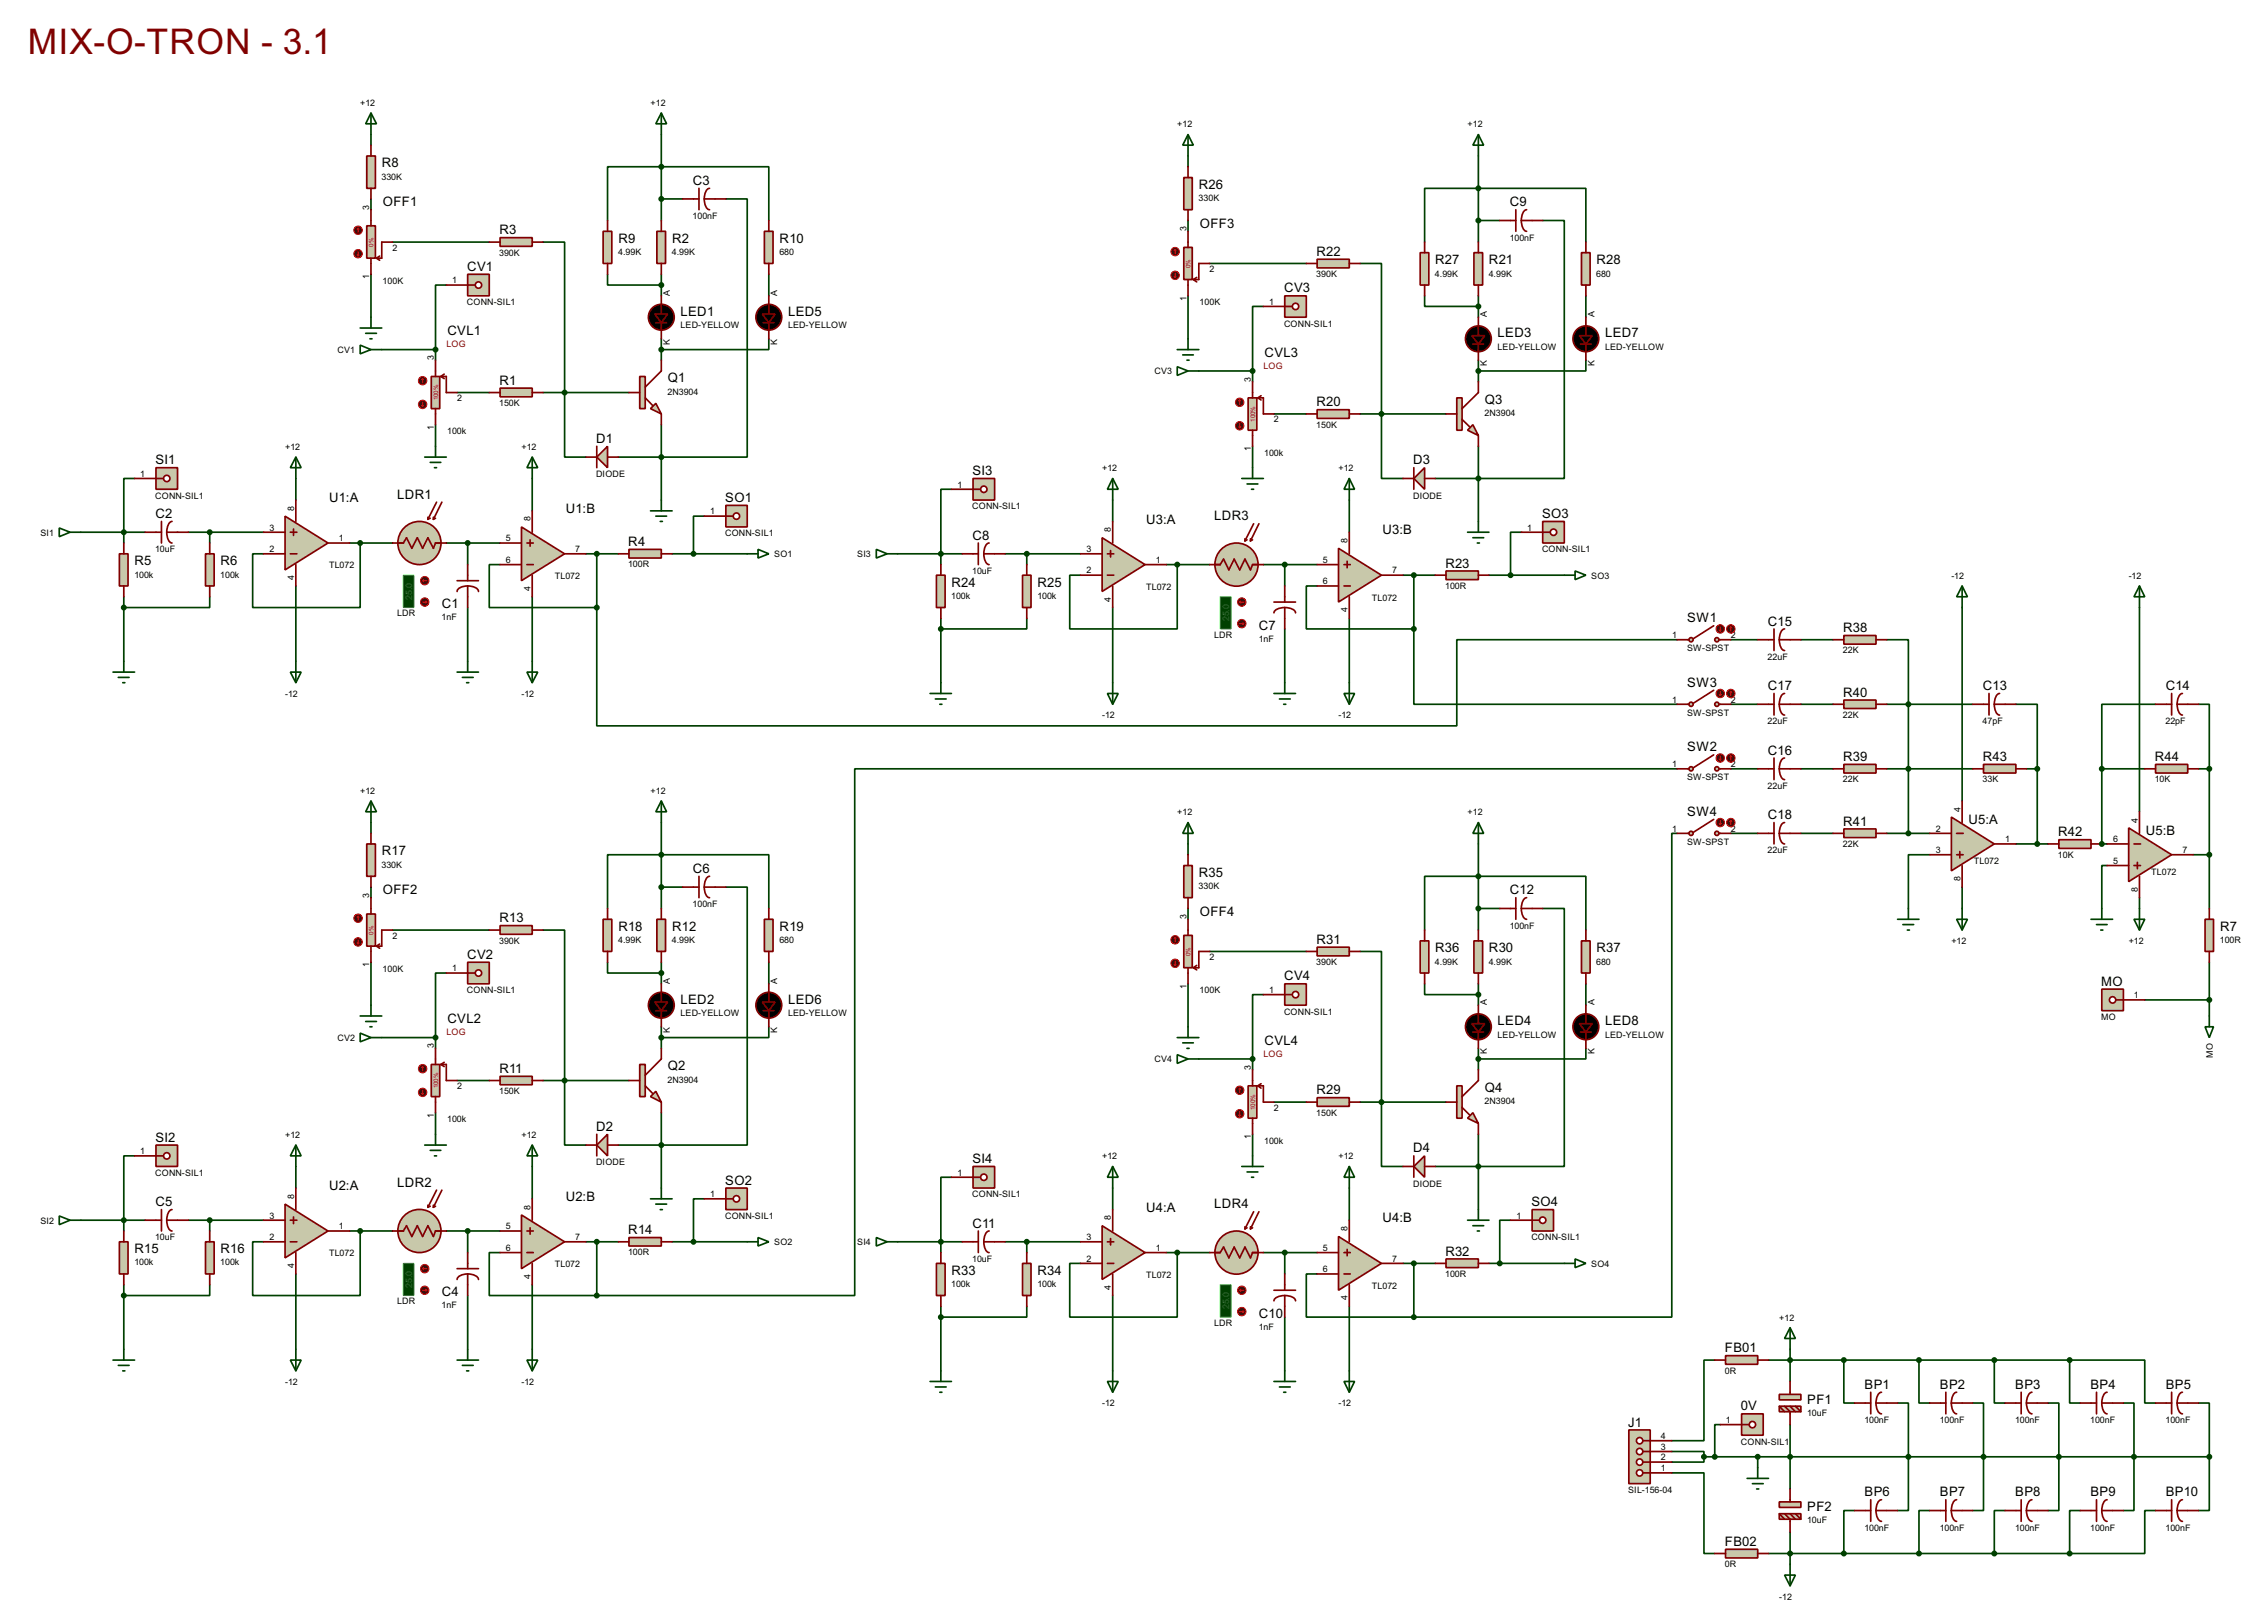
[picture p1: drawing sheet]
<svg xmlns="http://www.w3.org/2000/svg" width="536mm" height="383mm" viewBox="0 0 536 383" stroke-linecap="round" stroke-linejoin="round" font-family="sans-serif">
<defs><g id="words">
<text font-size="9.4" fill="#800000" x="6.5" y="12.7">MIX-O-TRON - 3.1</text>
<g font-size="3.5">
<text x="90.2" y="39.5">R8</text>
<text x="163.7" y="43.7">C3</text>
<text x="283.3" y="44.7">R26</text>
<text x="90.5" y="48.7">OFF1</text>
<text x="283.5" y="53.9">OFF3</text>
<text x="356.8" y="48.7">C9</text>
<text x="118" y="55.4">R3</text>
<text x="146.1" y="57.4">R9</text>
<text x="158.8" y="57.4">R2</text>
<text x="184.2" y="57.4">R10</text>
<text x="110.4" y="64">CV1</text>
<text x="311.1" y="60.5">R22</text>
<text x="339.1" y="62.4">R27</text>
<text x="351.8" y="62.4">R21</text>
<text x="377.2" y="62.4">R28</text>
<text x="303.4" y="69.1">CV3</text>
<text x="160.8" y="74.6">LED1</text>
<text x="186.2" y="74.6">LED5</text>
<text x="105.7" y="79.3">CVL1</text>
<text x="353.9" y="79.7">LED3</text>
<text x="379.3" y="79.7">LED7</text>
<text x="298.8" y="84.3">CVL3</text>
<text x="118" y="90.9">R1</text>
<text x="157.8" y="90.3">Q1</text>
<text x="311.1" y="96">R20</text>
<text x="350.8" y="95.5">Q3</text>
<text x="140.9" y="104.7">D1</text>
<text x="36.7" y="109.7">SI1</text>
<text x="229.8" y="112.2">SI3</text>
<text x="333.9" y="109.7">D3</text>
<text x="77.8" y="118.6">U1:A</text>
<text x="93.9" y="117.8">LDR1</text>
<text x="171.4" y="118.6">SO1</text>
<text x="36.7" y="122.4">C2</text>
<text x="133.7" y="121.2">U1:B</text>
<text x="270.8" y="123.7">U3:A</text>
<text x="286.9" y="122.9">LDR3</text>
<text x="364.4" y="122.4">SO3</text>
<text x="148.5" y="129">R4</text>
<text x="229.8" y="127.5">C8</text>
<text x="326.7" y="126.3">U3:B</text>
<text x="31.8" y="133.6">R5</text>
<text x="52.1" y="133.6">R6</text>
<text x="341.5" y="134.1">R23</text>
<text x="104.4" y="143.7">C1</text>
<text x="224.8" y="138.6">R24</text>
<text x="245.2" y="138.6">R25</text>
<text x="297.5" y="148.8">C7</text>
<text x="398.7" y="147.1">SW1</text>
<text x="417.7" y="147.8">C15</text>
<text x="435.5" y="149.4">R38</text>
<text x="398.7" y="162.3">SW3</text>
<text x="417.7" y="163">C17</text>
<text x="435.5" y="164.6">R40</text>
<text x="468.5" y="163">C13</text>
<text x="511.7" y="163">C14</text>
<text x="398.7" y="177.6">SW2</text>
<text x="417.7" y="178.3">C16</text>
<text x="435.5" y="179.8">R39</text>
<text x="468.5" y="179.8">R43</text>
<text x="509.2" y="179.8">R44</text>
<text x="398.7" y="192.8">SW4</text>
<text x="417.7" y="193.6">C18</text>
<text x="435.5" y="195.1">R41</text>
<text x="465.1" y="194.8">U5:A</text>
<text x="486.3" y="197.6">R42</text>
<text x="507" y="197.4">U5:B</text>
<text x="90.2" y="202.1">R17</text>
<text x="163.7" y="206.3">C6</text>
<text x="283.3" y="207.2">R35</text>
<text x="90.5" y="211.3">OFF2</text>
<text x="356.8" y="211.3">C12</text>
<text x="118" y="217.9">R13</text>
<text x="146.1" y="219.9">R18</text>
<text x="158.8" y="219.9">R12</text>
<text x="184.2" y="219.9">R19</text>
<text x="283.5" y="216.4">OFF4</text>
<text x="524.6" y="219.9">R7</text>
<text x="110.4" y="226.6">CV2</text>
<text x="311.1" y="223">R31</text>
<text x="339.1" y="225">R36</text>
<text x="351.8" y="225">R30</text>
<text x="377.2" y="225">R37</text>
<text x="303.4" y="231.7">CV4</text>
<text x="496.5" y="232.9">MO</text>
<text x="160.8" y="237.2">LED2</text>
<text x="186.2" y="237.2">LED6</text>
<text x="105.7" y="241.8">CVL2</text>
<text x="353.9" y="242.3">LED4</text>
<text x="379.3" y="242.3">LED8</text>
<text x="298.8" y="246.9">CVL4</text>
<text x="118" y="253.5">R11</text>
<text x="157.8" y="252.9">Q2</text>
<text x="311.1" y="258.6">R29</text>
<text x="350.8" y="258">Q4</text>
<text x="36.7" y="269.8">SI2</text>
<text x="140.9" y="267.2">D2</text>
<text x="229.8" y="274.8">SI4</text>
<text x="333.9" y="272.3">D4</text>
<text x="77.8" y="281.2">U2:A</text>
<text x="93.9" y="280.4">LDR2</text>
<text x="171.4" y="279.9">SO2</text>
<text x="36.7" y="285">C5</text>
<text x="133.7" y="283.7">U2:B</text>
<text x="270.8" y="286.3">U4:A</text>
<text x="286.9" y="285.5">LDR4</text>
<text x="361.9" y="285">SO4</text>
<text x="148.5" y="291.6">R14</text>
<text x="229.8" y="290.1">C11</text>
<text x="326.7" y="288.8">U4:B</text>
<text x="31.8" y="296.1">R15</text>
<text x="52.1" y="296.1">R16</text>
<text x="341.5" y="296.7">R32</text>
<text x="224.8" y="301.2">R33</text>
<text x="245.2" y="301.2">R34</text>
<text x="104.4" y="306.3">C4</text>
<text x="297.5" y="311.4">C10</text>
<text x="407.6" y="319.5">FB01</text>
<text x="440.6" y="328.2">BP1</text>
<text x="458.4" y="328.2">BP2</text>
<text x="476.2" y="328.2">BP3</text>
<text x="493.9" y="328.2">BP4</text>
<text x="511.7" y="328.2">BP5</text>
<text x="411.3" y="333.3">0V</text>
<text x="427" y="331.7">PF1</text>
<text x="384.7" y="337.1">J1</text>
<text x="440.6" y="353.6">BP6</text>
<text x="458.4" y="353.6">BP7</text>
<text x="476.2" y="353.6">BP8</text>
<text x="493.9" y="353.6">BP9</text>
<text x="511.7" y="353.6">BP10</text>
<text x="427" y="357.1">PF2</text>
<text x="407.6" y="365.3">FB02</text>
</g>
<g font-size="2.4">
<text x="85.1" y="25">+12</text>
<text x="153.7" y="25">+12</text>
<text x="278.2" y="30">+12</text>
<text x="346.8" y="30">+12</text>
<text x="90.2" y="42.4">330K</text>
<text x="283.2" y="47.6">330K</text>
<text x="87.3" y="49.5" transform="rotate(-90 87.3 49.5)">3</text>
<text x="163.7" y="51.8">100nF</text>
<text x="92.8" y="59.2">2</text>
<text x="280.3" y="54.7" transform="rotate(-90 280.3 54.7)">3</text>
<text x="356.7" y="56.8">100nF</text>
<text x="87.3" y="65.9" transform="rotate(-90 87.3 65.9)">1</text>
<text x="118" y="60.4">390K</text>
<text x="146.1" y="60.3">4.99K</text>
<text x="158.8" y="60.3">4.99K</text>
<text x="184.1" y="60.3">680</text>
<text x="285.8" y="64.2">2</text>
<text x="311" y="65.5">390K</text>
<text x="339.1" y="65.4">4.99K</text>
<text x="351.8" y="65.4">4.99K</text>
<text x="377.2" y="65.4">680</text>
<text x="90.4" y="67">100K</text>
<text x="106.9" y="67">1</text>
<text x="158.3" y="69.9" transform="rotate(-90 158.3 69.9)">A</text>
<text x="183.7" y="69.9" transform="rotate(-90 183.7 69.9)">A</text>
<text x="280.3" y="71.1" transform="rotate(-90 280.3 71.1)">1</text>
<text x="299.9" y="72">1</text>
<text x="110.3" y="72.1">CONN-SIL1</text>
<text x="160.8" y="77.5">LED-YELLOW</text>
<text x="186.2" y="77.5">LED-YELLOW</text>
<text x="283.5" y="72.1">100K</text>
<text x="303.4" y="77.2">CONN-SIL1</text>
<text x="351.3" y="74.9" transform="rotate(-90 351.3 74.9)">A</text>
<text x="376.7" y="74.9" transform="rotate(-90 376.7 74.9)">A</text>
<text x="79.7" y="83.4">CV1</text>
<text x="158.3" y="81.5" transform="rotate(-90 158.3 81.5)">K</text>
<text x="183.7" y="81.5" transform="rotate(-90 183.7 81.5)">K</text>
<text x="353.8" y="82.6">LED-YELLOW</text>
<text x="379.2" y="82.6">LED-YELLOW</text>
<text x="102.5" y="85.1" transform="rotate(-90 102.5 85.1)">3</text>
<text x="272.8" y="88.5">CV3</text>
<text x="351.3" y="86.5" transform="rotate(-90 351.3 86.5)">K</text>
<text x="376.7" y="86.5" transform="rotate(-90 376.7 86.5)">K</text>
<text x="108" y="94.8">2</text>
<text x="118" y="96">150K</text>
<text x="157.7" y="93.2">2N3904</text>
<text x="295.6" y="90.2" transform="rotate(-90 295.6 90.2)">3</text>
<text x="102.5" y="101.5" transform="rotate(-90 102.5 101.5)">1</text>
<text x="301" y="99.8">2</text>
<text x="311" y="101">150K</text>
<text x="350.8" y="98.4">2N3904</text>
<text x="67.4" y="106.3">+12</text>
<text x="105.7" y="102.6">100k</text>
<text x="123.2" y="106.3">+12</text>
<text x="295.6" y="106.6" transform="rotate(-90 295.6 106.6)">1</text>
<text x="298.7" y="107.7">100k</text>
<text x="33.2" y="112.7">1</text>
<text x="140.8" y="112.7">DIODE</text>
<text x="260.4" y="111.3">+12</text>
<text x="316.3" y="111.3">+12</text>
<text x="36.7" y="117.8">CONN-SIL1</text>
<text x="226.2" y="115.2">1</text>
<text x="333.9" y="117.8">DIODE</text>
<text x="63.7" y="125.4">3</text>
<text x="69.5" y="120.7" transform="rotate(-90 69.5 120.7)">8</text>
<text x="125.4" y="123.2" transform="rotate(-90 125.4 123.2)">8</text>
<text x="167.8" y="121.6">1</text>
<text x="229.7" y="120.4">CONN-SIL1</text>
<text x="262.5" y="125.8" transform="rotate(-90 262.5 125.8)">8</text>
<text x="360.9" y="125.4">1</text>
<text x="9.5" y="126.6">SI1</text>
<text x="36.7" y="130.5">10uF</text>
<text x="63.7" y="130.5">2</text>
<text x="80.1" y="127.9">1</text>
<text x="119.6" y="127.9">5</text>
<text x="135.9" y="130.5">7</text>
<text x="171.3" y="126.7">CONN-SIL1</text>
<text x="182.9" y="131.7">SO1</text>
<text x="202.5" y="131.7">SI3</text>
<text x="256.7" y="130.5">3</text>
<text x="318.4" y="128.3" transform="rotate(-90 318.4 128.3)">8</text>
<text x="364.3" y="130.5">CONN-SIL1</text>
<text x="31.8" y="136.5">100k</text>
<text x="52.1" y="136.5">100k</text>
<text x="69.5" y="137.1" transform="rotate(-90 69.5 137.1)">4</text>
<text x="77.7" y="134.3">TL072</text>
<text x="119.6" y="133">6</text>
<text x="131.1" y="136.9">TL072</text>
<text x="148.4" y="134.1">100R</text>
<text x="229.7" y="135.6">10uF</text>
<text x="256.7" y="135.5">2</text>
<text x="273.1" y="133">1</text>
<text x="312.6" y="133">5</text>
<text x="329" y="135.5">7</text>
<text x="376" y="136.7">SO3</text>
<text x="461.1" y="136.7">-12</text>
<text x="503" y="136.7">-12</text>
<text x="125.4" y="139.6" transform="rotate(-90 125.4 139.6)">4</text>
<text x="224.8" y="141.6">100k</text>
<text x="245.1" y="141.6">100k</text>
<text x="262.5" y="142.2" transform="rotate(-90 262.5 142.2)">4</text>
<text x="270.8" y="139.4">TL072</text>
<text x="312.6" y="138.1">6</text>
<text x="324.1" y="141.9">TL072</text>
<text x="341.5" y="139.2">100R</text>
<text x="93.8" y="145.7">LDR</text>
<text x="104.4" y="146.6">1nF</text>
<text x="318.4" y="144.7" transform="rotate(-90 318.4 144.7)">4</text>
<text x="286.9" y="150.7">LDR</text>
<text x="297.4" y="151.7">1nF</text>
<text x="395.1" y="150.8">1</text>
<text x="398.6" y="153.8">SW-SPST</text>
<text x="409" y="150.8">2</text>
<text x="417.7" y="155.9">22uF</text>
<text x="435.5" y="154.4">22K</text>
<text x="67.4" y="164.7">-12</text>
<text x="123.2" y="164.7">-12</text>
<text x="395.1" y="166">1</text>
<text x="409" y="166">2</text>
<text x="260.4" y="169.8">-12</text>
<text x="316.3" y="169.8">-12</text>
<text x="398.6" y="169.1">SW-SPST</text>
<text x="417.7" y="171.2">22uF</text>
<text x="435.5" y="169.6">22K</text>
<text x="468.5" y="171.2">47pF</text>
<text x="511.7" y="171.2">22pF</text>
<text x="395.1" y="181.3">1</text>
<text x="398.6" y="184.4">SW-SPST</text>
<text x="409" y="181.3">2</text>
<text x="435.5" y="184.9">22K</text>
<text x="468.5" y="184.9">33K</text>
<text x="509.1" y="184.9">10K</text>
<text x="85.1" y="187.5">+12</text>
<text x="153.7" y="187.5">+12</text>
<text x="417.7" y="186.4">22uF</text>
<text x="463.2" y="191.8" transform="rotate(-90 463.2 191.8)">4</text>
<text x="278.2" y="192.6">+12</text>
<text x="346.8" y="192.6">+12</text>
<text x="395.1" y="196.5">1</text>
<text x="409" y="196.5">2</text>
<text x="457.4" y="196.5">2</text>
<text x="505.1" y="194.4" transform="rotate(-90 505.1 194.4)">4</text>
<text x="398.6" y="199.6">SW-SPST</text>
<text x="417.7" y="201.6">22uF</text>
<text x="435.5" y="200.1">22K</text>
<text x="457.4" y="201.6">3</text>
<text x="473.8" y="199">1</text>
<text x="486.3" y="202.7">10K</text>
<text x="499.3" y="199">6</text>
<text x="515.7" y="201.6">7</text>
<text x="90.2" y="205.1">330K</text>
<text x="463.2" y="208.2" transform="rotate(-90 463.2 208.2)">8</text>
<text x="466.3" y="204.2">TL072</text>
<text x="499.3" y="204.1">5</text>
<text x="508.3" y="206.7">TL072</text>
<text x="87.3" y="212.1" transform="rotate(-90 87.3 212.1)">3</text>
<text x="163.7" y="214.3">100nF</text>
<text x="283.2" y="210.1">330K</text>
<text x="505.1" y="210.8" transform="rotate(-90 505.1 210.8)">8</text>
<text x="92.8" y="221.8">2</text>
<text x="280.3" y="217.2" transform="rotate(-90 280.3 217.2)">3</text>
<text x="356.7" y="219.4">100nF</text>
<text x="118" y="223">390K</text>
<text x="146.1" y="222.8">4.99K</text>
<text x="158.8" y="222.8">4.99K</text>
<text x="184.1" y="222.8">680</text>
<text x="285.8" y="226.8">2</text>
<text x="339.1" y="227.9">4.99K</text>
<text x="351.8" y="227.9">4.99K</text>
<text x="377.2" y="227.9">680</text>
<text x="461.1" y="223.1">+12</text>
<text x="503" y="223.1">+12</text>
<text x="524.5" y="222.8">100R</text>
<text x="87.3" y="228.5" transform="rotate(-90 87.3 228.5)">1</text>
<text x="90.4" y="229.6">100K</text>
<text x="106.9" y="229.5">1</text>
<text x="158.2" y="232.4" transform="rotate(-90 158.2 232.4)">A</text>
<text x="183.6" y="232.4" transform="rotate(-90 183.6 232.4)">A</text>
<text x="280.3" y="233.6" transform="rotate(-90 280.3 233.6)">1</text>
<text x="311" y="228.1">390K</text>
<text x="110.3" y="234.7">CONN-SIL1</text>
<text x="283.5" y="234.7">100K</text>
<text x="299.9" y="234.6">1</text>
<text x="303.4" y="239.7">CONN-SIL1</text>
<text x="351.3" y="237.5" transform="rotate(-90 351.3 237.5)">A</text>
<text x="376.7" y="237.5" transform="rotate(-90 376.7 237.5)">A</text>
<text x="504.2" y="235.9">1</text>
<text x="79.7" y="246">CV2</text>
<text x="158.2" y="244" transform="rotate(-90 158.2 244)">K</text>
<text x="160.8" y="240.1">LED-YELLOW</text>
<text x="183.7" y="244" transform="rotate(-90 183.7 244)">K</text>
<text x="186.2" y="240.1">LED-YELLOW</text>
<text x="353.8" y="245.2">LED-YELLOW</text>
<text x="379.2" y="245.2">LED-YELLOW</text>
<text x="496.4" y="241">MO</text>
<text x="102.5" y="247.7" transform="rotate(-90 102.5 247.7)">3</text>
<text x="272.8" y="251">CV4</text>
<text x="351.3" y="249.1" transform="rotate(-90 351.3 249.1)">K</text>
<text x="376.7" y="249.1" transform="rotate(-90 376.7 249.1)">K</text>
<text x="522.8" y="249.9" transform="rotate(-90 522.8 249.9)">MO</text>
<text x="108" y="257.3">2</text>
<text x="157.7" y="255.9">2N3904</text>
<text x="295.6" y="252.8" transform="rotate(-90 295.6 252.8)">3</text>
<text x="118" y="258.5">150K</text>
<text x="301" y="262.4">2</text>
<text x="311" y="263.6">150K</text>
<text x="350.8" y="260.9">2N3904</text>
<text x="67.4" y="268.8">+12</text>
<text x="102.5" y="264.1" transform="rotate(-90 102.5 264.1)">1</text>
<text x="105.7" y="265.1">100k</text>
<text x="123.2" y="268.8">+12</text>
<text x="295.6" y="269.2" transform="rotate(-90 295.6 269.2)">1</text>
<text x="33.2" y="272.7">1</text>
<text x="140.8" y="275.3">DIODE</text>
<text x="260.4" y="273.9">+12</text>
<text x="298.7" y="270.2">100k</text>
<text x="316.3" y="273.9">+12</text>
<text x="36.7" y="277.8">CONN-SIL1</text>
<text x="226.2" y="277.8">1</text>
<text x="333.9" y="280.4">DIODE</text>
<text x="63.7" y="287.9">3</text>
<text x="69.5" y="283.3" transform="rotate(-90 69.5 283.3)">8</text>
<text x="125.4" y="285.8" transform="rotate(-90 125.4 285.8)">8</text>
<text x="167.8" y="282.9">1</text>
<text x="229.7" y="282.9">CONN-SIL1</text>
<text x="358.3" y="287.9">1</text>
<text x="9.5" y="289.1">SI2</text>
<text x="36.7" y="293.1">10uF</text>
<text x="63.7" y="293">2</text>
<text x="80.1" y="290.5">1</text>
<text x="119.6" y="290.5">5</text>
<text x="135.9" y="293">7</text>
<text x="171.3" y="288">CONN-SIL1</text>
<text x="256.7" y="293">3</text>
<text x="262.5" y="288.3" transform="rotate(-90 262.5 288.3)">8</text>
<text x="318.4" y="290.9" transform="rotate(-90 318.4 290.9)">8</text>
<text x="361.8" y="293.1">CONN-SIL1</text>
<text x="31.8" y="299">100k</text>
<text x="52.1" y="299">100k</text>
<text x="69.5" y="299.7" transform="rotate(-90 69.5 299.7)">4</text>
<text x="77.7" y="296.9">TL072</text>
<text x="119.6" y="295.6">6</text>
<text x="131.1" y="299.4">TL072</text>
<text x="148.4" y="296.6">100R</text>
<text x="182.9" y="294.2">SO2</text>
<text x="202.5" y="294.2">SI4</text>
<text x="229.7" y="298.2">10uF</text>
<text x="256.7" y="298.1">2</text>
<text x="273.1" y="295.6">1</text>
<text x="312.6" y="295.6">5</text>
<text x="329" y="298.1">7</text>
<text x="376" y="299.3">SO4</text>
<text x="125.4" y="302.2" transform="rotate(-90 125.4 302.2)">4</text>
<text x="224.8" y="304.1">100k</text>
<text x="245.1" y="304.1">100k</text>
<text x="262.5" y="304.7" transform="rotate(-90 262.5 304.7)">4</text>
<text x="270.8" y="302">TL072</text>
<text x="312.6" y="300.6">6</text>
<text x="324.1" y="304.5">TL072</text>
<text x="341.5" y="301.7">100R</text>
<text x="93.8" y="308.2">LDR</text>
<text x="104.4" y="309.2">1nF</text>
<text x="318.4" y="307.3" transform="rotate(-90 318.4 307.3)">4</text>
<text x="286.9" y="313.3">LDR</text>
<text x="297.4" y="314.3">1nF</text>
<text x="420.4" y="312">+12</text>
<text x="67.4" y="327.2">-12</text>
<text x="123.2" y="327.2">-12</text>
<text x="407.5" y="324.6">0R</text>
<text x="260.4" y="332.3">-12</text>
<text x="316.3" y="332.3">-12</text>
<text x="427" y="334.6">10uF</text>
<text x="392.5" y="340">4</text>
<text x="407.8" y="336.2">1</text>
<text x="411.3" y="341.3">CONN-SIL1</text>
<text x="440.5" y="336.3">100nF</text>
<text x="458.3" y="336.3">100nF</text>
<text x="476.1" y="336.3">100nF</text>
<text x="493.9" y="336.3">100nF</text>
<text x="511.7" y="336.3">100nF</text>
<text x="392.5" y="347.6">1</text>
<text x="392.5" y="345.1">2</text>
<text x="392.5" y="342.6">3</text>
<text x="384.7" y="352.8">SIL-156-04</text>
<text x="427" y="360">10uF</text>
<text x="440.5" y="361.7">100nF</text>
<text x="458.3" y="361.7">100nF</text>
<text x="476.1" y="361.7">100nF</text>
<text x="493.9" y="361.7">100nF</text>
<text x="511.7" y="361.7">100nF</text>
<text x="407.5" y="370.3">0R</text>
<text x="420.4" y="378">-12</text>
</g>
<g font-size="2.4" fill="#800000">
<text x="105.5" y="82.1">LOG</text>
<text x="298.5" y="87.1">LOG</text>
<text x="105.5" y="244.6">LOG</text>
<text x="298.5" y="249.7">LOG</text>
</g>
<g font-size="2.4" fill="#0f0">
<text x="97.4" y="141.8" transform="rotate(-90 97.4 141.8)">25.0</text>
<text x="290.4" y="146.8" transform="rotate(-90 290.4 146.8)">25.0</text>
<text x="97.4" y="304.3" transform="rotate(-90 97.4 304.3)">25.0</text>
<text x="290.4" y="309.4" transform="rotate(-90 290.4 309.4)">25.0</text>
</g>
<g font-size="1.7" fill="#c00000">
<text x="88.3" y="58.3" transform="rotate(-90 88.3 58.3)">0%</text>
<text x="281.3" y="63.3" transform="rotate(-90 281.3 63.3)">0%</text>
<text x="103.5" y="94.6" transform="rotate(-90 103.5 94.6)">100%</text>
<text x="296.6" y="99.7" transform="rotate(-90 296.6 99.7)">100%</text>
<text x="88.2" y="220.8" transform="rotate(-90 88.2 220.8)">0%</text>
<text x="281.3" y="225.8" transform="rotate(-90 281.3 225.8)">0%</text>
<text x="103.5" y="257.2" transform="rotate(-90 103.5 257.2)">100%</text>
<text x="296.6" y="262.3" transform="rotate(-90 296.6 262.3)">100%</text>
</g>
</g></defs>
<g fill="none" stroke="#004000" stroke-width=".4">
<path d="M87.7 31.8v2.5M156.3 31.8v20.3M280.7 36.9v2.5M349.3 36.9v20.3M87.7 47v2.6M92.8 57.2h22.8M128.3 57.2h5.1v50.8h5.1M143.6 52.1v-12.7h38.1v12.7M156.3 47h5M171.5 47h5.1v61h-30.5M280.7 52.1v2.6M336.6 57.2v-12.7h38.1v12.7"/>
<path d="M349.3 52.1h5.1M364.5 52.1h5.1v61h-30.5M87.7 64.8v10.2M143.6 64.8v2.6h12.7M156.3 64.8v5.1M181.7 64.8v5.1M280.7 69.9v10.2M285.8 62.3h22.9M321.4 62.3h5v50.8h5.1M336.6 69.9v2.5h12.7M349.3 69.9v5.1M374.7 69.9v5.1"/>
<path d="M108 92.8h7.6M128.3 92.8h20.3M156.3 80.1v5M181.7 80.1v2.5h-25.4M301 97.8h7.7M321.4 97.8h20.3M349.3 85.1v5.1M374.7 85.1v2.6h-25.4M69.9 113.1v5.1M102.9 100.4v5.1M125.8 113.1v7.6M156.3 100.4v17.8"/>
<path d="M262.9 118.2v5M296 105.5v5M318.8 118.2v7.6M349.3 105.5v17.7M19.1 125.8h15.2M29.3 125.8v2.5M44.5 125.8h17.8M49.6 125.8v2.5M69.9 138.5v17.8M82.6 128.3h10.2M85.1 128.3v15.3h-25.4v-12.7h2.6M105.5 128.3h12.7"/>
<path d="M110.5 128.3v5.1M138.5 130.9h7.6M212.1 130.9h15.3M222.3 130.9v2.5M237.5 130.9h17.8M242.6 130.9v2.5M275.6 133.4h10.2M278.2 133.4v15.2h-25.4v-12.7h2.5M298.5 133.4h12.7M303.6 133.4v5.1M331.5 135.9h7.6M29.3 141v15.3"/>
<path d="M49.6 141v2.6h-20.3M110.5 143.6v12.7M125.8 141v15.3M222.3 146.1v15.2M242.6 146.1v2.5h-20.3M262.9 143.6v17.7M303.6 148.6v12.7M318.8 146.1v15.2M445.8 151.2h5.1v15.2M445.8 166.4h5.1M450.9 166.4v30.5M87.7 194.4v2.5"/>
<path d="M156.3 194.4v20.3M280.7 199.4v2.6M349.3 199.4v20.4M445.8 196.9h10.2M445.8 181.7h20.3M476.3 199.4h7.6M496.6 199.4h1.3M87.7 209.6v2.5M92.8 219.8h22.8M128.3 219.8h5.1v50.8h5.1M143.6 214.7v-12.7h38.1v12.7M156.3 209.6h5"/>
<path d="M171.5 209.6h5.1v61h-30.5M280.7 214.7v2.5M336.6 219.8v-12.7h38.1v12.7M349.3 214.7h5.1M364.5 214.7h5.1v60.9h-30.5M87.7 227.4v10.1M143.6 227.4v2.5h12.7M156.3 227.4v5.1M181.7 227.4v5.1M280.7 232.5v10.1M285.8 224.8h22.9M321.4 224.8h5v50.8h5.1"/>
<path d="M336.6 232.5v2.5h12.7M349.3 232.5v5M374.7 232.5v5M108 255.3h7.6M128.3 255.3h20.3M156.3 242.6v5.1M181.7 242.6v2.6h-25.4M349.3 247.7v5.1M374.7 247.7v2.5h-25.4M69.9 275.6v5.1M102.9 262.9v5.1M125.8 275.6v7.7"/>
<path d="M156.3 262.9v17.8M296 268v5.1M301 260.4h7.7M321.4 260.4h20.3M349.3 268v17.8M19.1 288.3h15.2M29.3 288.3v2.6M44.5 288.3h17.8M49.6 288.3v2.6M82.6 290.9h10.2M85.1 290.9v15.2h-25.4v-12.7h2.6M105.5 290.9h12.7"/>
<path d="M110.5 290.9v5.1M138.5 293.4h7.6M212.1 293.4h15.3M222.3 293.4v2.6M237.5 293.4h17.8M242.6 293.4v2.6M262.9 280.7v5.1M275.6 296h10.2M278.2 296v15.2h-25.4v-12.7h2.5M298.5 296h12.7M303.6 296v5M318.8 280.7v7.6"/>
<path d="M331.5 298.5h7.6M29.3 303.6v15.2M49.6 303.6v2.5h-20.3M69.9 301v17.8M110.5 306.1v12.7M125.8 303.6v15.2M222.3 308.7v15.2M242.6 308.7v2.5h-20.3M262.9 306.1v17.8M303.6 311.2v12.7M318.8 308.7v15.2"/>
</g>
<circle cx="496.6" cy="199.4" r=".2" fill="#004000"/>
<g fill="none" stroke="#004000" stroke-width=".4">
<path d="M105.5 67.4h-2.6v15.2M298.5 72.4h-2.5v15.3M90.2 82.6h12.7M102.9 82.6v2.5M283.3 87.7h12.7M296 87.7v2.5M31.8 113.1h-2.5v12.7M224.8 115.6h-2.5v15.3M118.2 133.4h-2.6v10.2h25.4M141 130.9v12.7M158.8 130.9h17.8M166.4 122h-2.5v8.9"/>
<path d="M311.2 138.5h-2.5v10.1h25.4M334.1 135.9v12.7M351.8 135.9h17.8M359.5 125.8h-2.6v10.1M141 143.6v27.9h203.2v-20.3h52.1M334.1 148.6v17.8h62.2M409 151.2h6.3M425.5 151.2h7.6M463.6 143.6v45.7M505.5 143.6v48.2M409 166.4h6.3M425.5 166.4h7.6"/>
<path d="M450.9 166.4h15.2M476.3 166.4h5.1v15.3M509.3 166.4h-12.7v15.3M519.5 166.4h2.5v15.3M396.3 181.7h-194.3v124.4h-61M396.3 196.9h-1.3v114.3h-60.9M409 181.7h6.3M409 196.9h6.3M425.5 181.7h7.6M425.5 196.9h7.6M478.8 181.7h2.6M481.4 181.7v17.7"/>
<path d="M496.6 181.7h10.2M496.6 181.7v17.7M519.5 181.7h2.5M522 181.7v33M456 202h-5.1v12.7M463.6 209.6v5.1M497.9 204.5h-1.3v10.2M505.5 212.1v2.6M518.2 202h3.8M105.5 229.9h-2.6v15.3M298.5 235h-2.5v15.2M506.8 236.3h15.2"/>
<path d="M522 227.4v12.7M90.2 245.2h12.7M102.9 245.2v2.5M283.3 250.2h12.7M296 250.2v2.6M31.8 273.1h-2.5v15.2M224.8 278.2h-2.5v15.2M118.2 296h-2.6v10.1h25.4M141 293.4v12.7M158.8 293.4h17.8M166.4 283.3h-2.5v10.1M334.1 298.5v12.7"/>
<path d="M351.8 298.5h17.8M356.9 288.3h-2.5v10.2M311.2 301h-2.5v10.2h25.4M423 318.8v7.6M405.2 321.4h-2.6v19h-7.6M406.5 336.6h-1.3v7.6M417.9 321.4h71.1M423 336.6v15.2M435.7 321.4v10.1h2.5M448.4 331.5h2.5v25.4h-2.5M453.4 321.4v10.1h2.6M466.1 331.5h2.6v25.4h-2.6"/>
<path d="M471.2 321.4v10.1h2.6M483.9 331.5h2.6v25.4h-2.6M489 321.4v10.1h2.5M489 321.4h17.8v10.1h2.5M501.7 331.5h2.5v25.4h-2.5M519.5 331.5h2.5v12.7M395 343h7.6v1.2M395 348h7.6v19.1h2.6M402.6 344.2v1.3h-7.6M402.6 344.2h119.4M415.3 344.2v2.6M438.2 356.9h-2.5v10.2"/>
<path d="M456 356.9h-2.6v10.2M473.8 356.9h-2.6v10.2M491.5 356.9h-2.5v10.2M509.3 356.9h-2.5v10.2h-17.8M522 344.2v12.7h-2.5M417.9 367.1h71.1M423 362v7.6"/>
</g>
<path d="M118.2 91.7h7.6v2.1h-7.6z" fill="#c8c8aa" stroke="#800000" stroke-width=".4"/>
<path d="M115.6 92.8h2.6M125.8 92.8h2.5" fill="none" stroke="#800000" stroke-width=".4"/>
<path d="M85.1 81.6l2.6 1-2.6 1zM87.7 82.6h2.5" fill="none" stroke="#004000" stroke-width=".4"/>
<path d="M86.7 53.4h2v7.6h-2z" fill="#c8c8aa" stroke="#800000" stroke-width=".4"/>
<path d="M87.7 49.6v3.8M92.8 57.2h-2.6v3.8h-1.2M87.7 61v3.8M89 61l.7 .5M89.7 60.5l-.7 .5" fill="none" stroke="#800000" stroke-width=".4"/>
<circle cx="84.6" cy="54.4" r="1" fill="#400000" stroke="#f00" stroke-width=".24"/>
<path d="M84.6 53.9l-.2 .3M84.6 53.9l.3 .3M84.6 53.9v1" fill="none" stroke="#f00" stroke-width=".24"/>
<circle cx="84.6" cy="60" r="1" fill="#400000" stroke="#f00" stroke-width=".24"/>
<path d="M84.6 59.5v1M84.4 60.3l.2 .2M84.9 60.3l-.3 .2" fill="none" stroke="#f00" stroke-width=".24"/>
<path d="M156.3 26.7l1.2 2.6h-2.5zM156.3 26.7v5.1M85.1 77.5h5.1M86.4 78.8h2.6M87.7 75v2.5M87.4 80.1h.5" fill="none" stroke="#004000" stroke-width=".4"/>
<path d="M155 95.3l1.3 2.5-2.6-1.2z" fill="#c8c8aa" stroke="#800000" stroke-width=".4"/>
<path d="M151.2 89h1.3v7.6h-1.3z" fill="#c8c8aa" stroke="#800000" stroke-width=".4"/>
<path d="M155 76.3h2.5M156.3 69.9v4.3M156.3 76.3v3.8M148.6 92.8h2.6M152.5 94l1.7 1.8M156.3 85.1v2.6l-3.8 3.8M156.3 97.8v2.6" fill="none" stroke="#800000" stroke-width=".4"/>
<g fill="#000" stroke="#800000" stroke-width=".4">
<path d="M154.7 74.2h3.1l-1.5 2.1z"/>
<circle cx="156.2" cy="75" r="3.1"/>
</g>
<path d="M155.2 54.7h2.1v7.6h-2.1z" fill="#c8c8aa" stroke="#800000" stroke-width=".4"/>
<path d="M156.3 52.1v2.6M156.3 62.3v2.5" fill="none" stroke="#800000" stroke-width=".4"/>
<path d="M156.3 118.2v2.5M153.7 120.7h5.1M155 122h2.5M156 123.2h.5" fill="none" stroke="#004000" stroke-width=".4"/>
<path d="M118.2 56.2h7.6v2h-7.6z" fill="#c8c8aa" stroke="#800000" stroke-width=".4"/>
<path d="M115.6 57.2h2.6M125.8 57.2h2.5" fill="none" stroke="#800000" stroke-width=".4"/>
<circle cx="99.1" cy="128.3" r="5.1" fill="#c8c8aa" stroke="#800000" stroke-width=".4"/>
<path d="M103.2 118.7l-2.1 4M104.4 118.7l-2 4M94 128.3h1.3l.8-1.2 1.2 2.5 1.3-2.5 1.3 2.5 1.2-2.5 1.3 2.5 .5-1.3h1.3M101.1 122.2v.5M101.7 122.5l-.6 .2M102.4 122.2v.5M102.9 122.5l-.5 .2" fill="none" stroke="#800000" stroke-width=".4"/>
<path d="M95.3 135.9h2.5v7.7h-2.5z" fill="#004000" stroke="#0f0" stroke-width=".24"/>
<path d="M92.8 128.3h2.5M102.9 128.3h2.6" fill="none" stroke="#800000" stroke-width=".4"/>
<circle cx="100.3" cy="137.2" r="1" fill="#400000" stroke="#f00" stroke-width=".24"/>
<path d="M99.9 137.2l.2 .3M99.9 137.2h1M100.1 137l-.2 .2" fill="none" stroke="#f00" stroke-width=".24"/>
<circle cx="100.3" cy="142.3" r="1" fill="#400000" stroke="#f00" stroke-width=".24"/>
<path d="M99.9 142.3h1M100.6 142l.3 .3M100.9 142.3l-.3 .2" fill="none" stroke="#f00" stroke-width=".24"/>
<path d="M108 137.2h5.1M110.5 138.5a2.27 2.27 0 0 1 2.6 1.3M110.5 138.5a2.24 2.24 0 0 0-2.5 1.3M110.5 133.4v3.8M110.5 138.5v5.1" fill="none" stroke="#800000" stroke-width=".4"/>
<g fill="none" stroke="#004000" stroke-width=".4">
<path d="M69.9 108l1.3 2.5h-2.6zM69.9 108v5.1M125.8 108l1.3 2.5h-2.6zM125.8 108v5.1M14 124.8l2.6 1-2.6 1zM16.6 125.8h2.5M68.6 158.8h2.6l-1.3 2.5zM69.9 156.3v5M108 158.8h5.1M110.5 156.3v2.5M124.5 158.8h2.6l-1.3 2.5zM125.8 156.3v5"/>
<path d="M109.3 160.1h2.5M110.3 161.3h.5"/>
</g>
<path d="M148.6 129.8h7.7v2.1h-7.7z" fill="#c8c8aa" stroke="#800000" stroke-width=".4"/>
<path d="M146.1 130.9h2.5M156.3 130.9h2.5" fill="none" stroke="#800000" stroke-width=".4"/>
<path d="M176.6 130.9h2.5M179.1 129.8l2.6 1.1-2.6 1z" fill="none" stroke="#004000" stroke-width=".4"/>
<path d="M67.4 122l10.1 6.3-10.1 6.4z" fill="#c8c8aa" stroke="#800000" stroke-width=".4"/>
<path d="M69.9 118.2v5M62.3 130.9h5.1M62.3 125.8h5.1M68.6 130.9h1.6M68.6 125.8h1.6M69.4 125v1.5M69.9 133.4v5.1M77.5 128.3h5.1" fill="none" stroke="#800000" stroke-width=".4"/>
<path d="M123.2 124.5l10.2 6.4-10.2 6.3z" fill="#c8c8aa" stroke="#800000" stroke-width=".4"/>
<path d="M118.2 133.4h5M118.2 128.3h5M124.5 133.4h1.5M124.5 128.3h1.5M125.3 127.6v1.5M125.8 120.7v5.1M125.8 135.9v5.1M133.4 130.9h5.1" fill="none" stroke="#800000" stroke-width=".4"/>
<path d="M87.7 26.7l1.3 2.6h-2.6zM87.7 26.7v5.1" fill="none" stroke="#004000" stroke-width=".4"/>
<g fill="#004000" stroke="#004000" stroke-width=".4">
<circle cx="141" cy="130.9" r=".5"/>
<circle cx="85.1" cy="128.3" r=".5"/>
<circle cx="133.4" cy="92.8" r=".5"/>
</g>
<path d="M28.2 130.9h2.1v7.6h-2.1z" fill="#c8c8aa" stroke="#800000" stroke-width=".4"/>
<path d="M29.3 128.3v2.6M29.3 138.5v2.5" fill="none" stroke="#800000" stroke-width=".4"/>
<path d="M48.6 130.9h2v7.6h-2z" fill="#c8c8aa" stroke="#800000" stroke-width=".4"/>
<path d="M34.3 125.8h3.9M38.2 123.2v5.1M39.4 125.8v.6a2.03 2.03 0 0 0 1.3 1.9M39.4 125.8h5.1M40.7 123.2a2.35 2.35 0 0 0-1.3 2.6M49.6 128.3v2.6M49.6 138.5v2.5" fill="none" stroke="#800000" stroke-width=".4"/>
<g fill="#004000" stroke="#004000" stroke-width=".4">
<circle cx="29.2" cy="125.8" r=".5"/>
<circle cx="49.5" cy="125.8" r=".5"/>
<circle cx="29.2" cy="143.6" r=".5"/>
</g>
<path d="M26.7 158.8h5.1M29.3 156.3v2.5M28 160.1h2.5M29 161.3h.5" fill="none" stroke="#004000" stroke-width=".4"/>
<path d="M141 108l2.6-2.5v5z" fill="#c8c8aa" stroke="#800000" stroke-width=".4"/>
<path d="M138.5 108h2.5M141 105.5v5M143.6 108h2.5" fill="none" stroke="#800000" stroke-width=".4"/>
<g fill="#004000" stroke="#004000" stroke-width=".4">
<circle cx="156.2" cy="108" r=".5"/>
<circle cx="110.5" cy="128.3" r=".5"/>
</g>
<path d="M101.9 89h2v7.6h-2z" fill="#c8c8aa" stroke="#800000" stroke-width=".4"/>
<path d="M102.9 85.1v3.9M102.9 96.6v3.8M104.2 89l.8 .5M104.2 89h1.3v3.8h2.5M105 88.4l-.8 .6" fill="none" stroke="#800000" stroke-width=".4"/>
<circle cx="99.8" cy="90" r="1" fill="#400000" stroke="#f00" stroke-width=".24"/>
<path d="M99.9 89.5l-.3 .2M99.9 89.5l.2 .2M99.9 89.5v1" fill="none" stroke="#f00" stroke-width=".24"/>
<circle cx="99.8" cy="95.6" r="1" fill="#400000" stroke="#f00" stroke-width=".24"/>
<path d="M99.6 95.8l.3 .3M99.9 95.1v1M100.1 95.8l-.2 .3" fill="none" stroke="#f00" stroke-width=".24"/>
<path d="M100.4 108h5.1M101.7 109.3h2.5M102.7 110.5h.5M102.9 105.5v2.5" fill="none" stroke="#004000" stroke-width=".4"/>
<path d="M86.7 36.9h2v7.6h-2z" fill="#c8c8aa" stroke="#800000" stroke-width=".4"/>
<path d="M87.7 34.3v2.6M87.7 44.5v2.5" fill="none" stroke="#800000" stroke-width=".4"/>
<path d="M142.5 54.7h2.1v7.6h-2.1z" fill="#c8c8aa" stroke="#800000" stroke-width=".4"/>
<path d="M143.6 52.1v2.6M161.3 47h3.9M165.2 44.5v5.1M166.4 47v.6a2.03 2.03 0 0 0 1.3 2M166.4 47h5.1M167.7 44.5a2.27 2.27 0 0 0-1.3 2.5M143.6 62.3v2.5M180.4 76.3h2.5M181.7 69.9v4.3M181.7 76.3v3.8" fill="none" stroke="#800000" stroke-width=".4"/>
<g fill="#004000" stroke="#004000" stroke-width=".4">
<circle cx="156.2" cy="47" r=".5"/>
<circle cx="156.2" cy="67.4" r=".5"/>
<circle cx="156.2" cy="82.6" r=".5"/>
</g>
<g fill="#000" stroke="#800000" stroke-width=".4">
<path d="M180.1 74.2h3.1l-1.5 2.1z"/>
<circle cx="181.6" cy="75" r="3.1"/>
</g>
<path d="M180.6 54.7h2.1v7.6h-2.1z" fill="#c8c8aa" stroke="#800000" stroke-width=".4"/>
<path d="M181.7 52.1v2.6M181.7 62.3v2.5" fill="none" stroke="#800000" stroke-width=".4"/>
<circle cx="156.2" cy="39.4" r=".5" fill="#004000" stroke="#004000" stroke-width=".4"/>
<path d="M118.2 254.3h7.6v2h-7.6z" fill="#c8c8aa" stroke="#800000" stroke-width=".4"/>
<path d="M115.6 255.3h2.6M125.8 255.3h2.5" fill="none" stroke="#800000" stroke-width=".4"/>
<path d="M85.1 244.1l2.6 1.1-2.6 1zM87.7 245.2h2.5" fill="none" stroke="#004000" stroke-width=".4"/>
<path d="M86.7 216h2v7.6h-2z" fill="#c8c8aa" stroke="#800000" stroke-width=".4"/>
<path d="M87.7 212.1v3.9M92.8 219.8h-2.6v3.8h-1.2M87.7 223.6v3.8M89 223.6l.7 .5M89.7 223.1l-.7 .5" fill="none" stroke="#800000" stroke-width=".4"/>
<circle cx="84.6" cy="217" r="1" fill="#400000" stroke="#f00" stroke-width=".24"/>
<path d="M84.6 216.5l-.2 .2M84.6 216.5l.3 .2M84.6 216.5v1" fill="none" stroke="#f00" stroke-width=".24"/>
<circle cx="84.6" cy="222.6" r="1" fill="#400000" stroke="#f00" stroke-width=".24"/>
<path d="M84.4 222.8l.2 .3M84.6 222.1v1M84.9 222.8l-.3 .3" fill="none" stroke="#f00" stroke-width=".24"/>
<path d="M156.3 189.3l1.2 2.5h-2.5zM156.3 189.3v5.1M87.7 237.5v2.6M85.1 240.1h5.1M86.4 241.4h2.6M87.4 242.6h.5" fill="none" stroke="#004000" stroke-width=".4"/>
<path d="M155 257.9l1.3 2.5-2.6-1.3z" fill="#c8c8aa" stroke="#800000" stroke-width=".4"/>
<path d="M151.2 251.5h1.3v7.6h-1.3z" fill="#c8c8aa" stroke="#800000" stroke-width=".4"/>
<path d="M155 238.8h2.5M156.3 232.5v4.3M156.3 238.8v3.8M148.6 255.3h2.6M152.5 256.6l1.7 1.8M156.3 247.7v2.5l-3.8 3.9M156.3 260.4v2.5" fill="none" stroke="#800000" stroke-width=".4"/>
<g fill="#000" stroke="#800000" stroke-width=".4">
<path d="M154.7 236.8h3.1l-1.5 2z"/>
<circle cx="156.2" cy="237.5" r="3.1"/>
</g>
<path d="M155.2 217.2h2.1v7.6h-2.1z" fill="#c8c8aa" stroke="#800000" stroke-width=".4"/>
<path d="M156.3 214.7v2.5M156.3 224.8v2.6" fill="none" stroke="#800000" stroke-width=".4"/>
<path d="M153.7 283.3h5.1M155 284.5h2.5M156 285.8h.5M156.3 280.7v2.6" fill="none" stroke="#004000" stroke-width=".4"/>
<path d="M118.2 218.7h7.6v2.1h-7.6z" fill="#c8c8aa" stroke="#800000" stroke-width=".4"/>
<path d="M115.6 219.8h2.6M125.8 219.8h2.5" fill="none" stroke="#800000" stroke-width=".4"/>
<circle cx="99.1" cy="290.9" r="5.1" fill="#c8c8aa" stroke="#800000" stroke-width=".4"/>
<path d="M94 290.9h1.3l.8-1.3 1.2 2.6 1.3-2.6 1.3 2.6 1.2-2.6 1.3 2.6 .5-1.3h1.3M101.1 284.8v.5M101.7 285l-.6 .3M102.4 284.8v.5M102.9 285l-.5 .3M103.2 281.2l-2.1 4.1M104.4 281.2l-2 4.1" fill="none" stroke="#800000" stroke-width=".4"/>
<path d="M95.3 298.5h2.5v7.6h-2.5z" fill="#004000" stroke="#0f0" stroke-width=".24"/>
<path d="M92.8 290.9h2.5M102.9 290.9h2.6" fill="none" stroke="#800000" stroke-width=".4"/>
<circle cx="100.3" cy="299.8" r="1" fill="#400000" stroke="#f00" stroke-width=".24"/>
<path d="M99.9 299.8l.2 .2M99.9 299.8h1M100.1 299.5l-.2 .3" fill="none" stroke="#f00" stroke-width=".24"/>
<circle cx="100.3" cy="304.9" r="1" fill="#400000" stroke="#f00" stroke-width=".24"/>
<path d="M99.9 304.9h1M100.6 304.6l.3 .3M100.9 304.9l-.3 .2" fill="none" stroke="#f00" stroke-width=".24"/>
<path d="M108 299.8h5.1M110.5 296v3.8M110.5 301a2.33 2.33 0 0 1 2.6 1.3M110.5 301a2.29 2.29 0 0 0-2.5 1.3M110.5 301v5.1" fill="none" stroke="#800000" stroke-width=".4"/>
<g fill="none" stroke="#004000" stroke-width=".4">
<path d="M69.9 270.6l1.3 2.5h-2.6zM69.9 270.6v5M125.8 270.6l1.3 2.5h-2.6zM125.8 270.6v5M14 287.3l2.6 1-2.6 1.1zM16.6 288.3h2.5M69.9 318.8v5.1M110.5 318.8v2.6M125.8 318.8v5.1M68.6 321.4h2.6l-1.3 2.5zM108 321.4h5.1M109.3 322.6h2.5"/>
<path d="M110.3 323.9h.5M124.5 321.4h2.6l-1.3 2.5z"/>
</g>
<path d="M148.6 292.4h7.7v2h-7.7z" fill="#c8c8aa" stroke="#800000" stroke-width=".4"/>
<path d="M146.1 293.4h2.5M156.3 293.4h2.5" fill="none" stroke="#800000" stroke-width=".4"/>
<path d="M176.6 293.4h2.5M179.1 292.4l2.6 1-2.6 1z" fill="none" stroke="#004000" stroke-width=".4"/>
<path d="M67.4 284.5l10.1 6.4-10.1 6.3z" fill="#c8c8aa" stroke="#800000" stroke-width=".4"/>
<path d="M62.3 293.4h5.1M62.3 288.3h5.1M68.6 293.4h1.6M68.6 288.3h1.6M69.4 287.6v1.5M69.9 280.7v5.1M69.9 296v5M77.5 290.9h5.1" fill="none" stroke="#800000" stroke-width=".4"/>
<path d="M123.2 287.1l10.2 6.3-10.2 6.4z" fill="#c8c8aa" stroke="#800000" stroke-width=".4"/>
<path d="M118.2 296h5M118.2 290.9h5M124.5 296h1.5M124.5 290.9h1.5M125.3 290.1v1.5M125.8 283.3v5M125.8 298.5v5.1M133.4 293.4h5.1" fill="none" stroke="#800000" stroke-width=".4"/>
<path d="M87.7 189.3l1.3 2.5h-2.6zM87.7 189.3v5.1" fill="none" stroke="#004000" stroke-width=".4"/>
<g fill="#004000" stroke="#004000" stroke-width=".4">
<circle cx="141" cy="293.4" r=".5"/>
<circle cx="85.1" cy="290.9" r=".5"/>
<circle cx="133.4" cy="255.3" r=".5"/>
</g>
<path d="M28.2 293.4h2.1v7.6h-2.1z" fill="#c8c8aa" stroke="#800000" stroke-width=".4"/>
<path d="M29.3 290.9v2.5M29.3 301v2.6" fill="none" stroke="#800000" stroke-width=".4"/>
<path d="M48.6 293.4h2v7.6h-2z" fill="#c8c8aa" stroke="#800000" stroke-width=".4"/>
<path d="M34.3 288.3h3.9M38.2 285.8v5.1M39.4 288.3v.6a2.03 2.03 0 0 0 1.3 2M39.4 288.3h5.1M40.7 285.8a2.27 2.27 0 0 0-1.3 2.5M49.6 290.9v2.5M49.6 301v2.6" fill="none" stroke="#800000" stroke-width=".4"/>
<g fill="#004000" stroke="#004000" stroke-width=".4">
<circle cx="29.2" cy="288.3" r=".5"/>
<circle cx="49.5" cy="288.3" r=".5"/>
<circle cx="29.2" cy="306.1" r=".5"/>
</g>
<path d="M29.3 318.8v2.6M26.7 321.4h5.1M28 322.6h2.5M29 323.9h.5" fill="none" stroke="#004000" stroke-width=".4"/>
<path d="M141 270.6l2.6-2.6v5.1z" fill="#c8c8aa" stroke="#800000" stroke-width=".4"/>
<path d="M138.5 270.6h2.5M141 268v5.1M143.6 270.6h2.5" fill="none" stroke="#800000" stroke-width=".4"/>
<g fill="#004000" stroke="#004000" stroke-width=".4">
<circle cx="156.2" cy="270.6" r=".5"/>
<circle cx="110.5" cy="290.9" r=".5"/>
</g>
<path d="M101.9 251.5h2v7.6h-2z" fill="#c8c8aa" stroke="#800000" stroke-width=".4"/>
<path d="M102.9 247.7v3.8M102.9 259.1v3.8M104.2 251.5l.8 .5M104.2 251.5h1.3v3.8h2.5M105 251l-.8 .5" fill="none" stroke="#800000" stroke-width=".4"/>
<circle cx="99.8" cy="252.5" r="1" fill="#400000" stroke="#f00" stroke-width=".24"/>
<path d="M99.9 252l-.3 .3M99.9 252l.2 .3M99.9 252v1" fill="none" stroke="#f00" stroke-width=".24"/>
<circle cx="99.8" cy="258.1" r="1" fill="#400000" stroke="#f00" stroke-width=".24"/>
<path d="M99.6 258.4l.3 .2M99.9 257.6v1M100.1 258.4l-.2 .2" fill="none" stroke="#f00" stroke-width=".24"/>
<path d="M100.4 270.6h5.1M101.7 271.8h2.5M102.7 273.1h.5M102.9 268v2.6" fill="none" stroke="#004000" stroke-width=".4"/>
<path d="M86.7 199.4h2v7.7h-2z" fill="#c8c8aa" stroke="#800000" stroke-width=".4"/>
<path d="M87.7 196.9v2.5M87.7 207.1v2.5" fill="none" stroke="#800000" stroke-width=".4"/>
<path d="M142.5 217.2h2.1v7.6h-2.1z" fill="#c8c8aa" stroke="#800000" stroke-width=".4"/>
<path d="M143.6 214.7v2.5M161.3 209.6h3.9M165.2 207.1v5M166.4 209.6v.6a2.01 2.01 0 0 0 1.3 1.9M166.4 209.6h5.1M167.7 207.1a2.31 2.31 0 0 0-1.3 2.5M143.6 224.8v2.6M180.4 238.8h2.5M181.7 232.5v4.3M181.7 238.8v3.8" fill="none" stroke="#800000" stroke-width=".4"/>
<g fill="#004000" stroke="#004000" stroke-width=".4">
<circle cx="156.2" cy="209.6" r=".5"/>
<circle cx="156.2" cy="229.9" r=".5"/>
<circle cx="156.2" cy="245.2" r=".5"/>
</g>
<g fill="#000" stroke="#800000" stroke-width=".4">
<path d="M180.1 236.8h3.1l-1.5 2z"/>
<circle cx="181.6" cy="237.5" r="3.1"/>
</g>
<path d="M180.6 217.2h2.1v7.6h-2.1z" fill="#c8c8aa" stroke="#800000" stroke-width=".4"/>
<path d="M181.7 214.7v2.5M181.7 224.8v2.6" fill="none" stroke="#800000" stroke-width=".4"/>
<circle cx="156.2" cy="202" r=".5" fill="#004000" stroke="#004000" stroke-width=".4"/>
<path d="M311.2 96.8h7.6v2.1h-7.6z" fill="#c8c8aa" stroke="#800000" stroke-width=".4"/>
<path d="M308.7 97.8h2.5M318.8 97.8h2.6" fill="none" stroke="#800000" stroke-width=".4"/>
<path d="M278.2 86.7l2.5 1-2.5 1zM280.7 87.7h2.6" fill="none" stroke="#004000" stroke-width=".4"/>
<path d="M279.7 58.5h2v7.6h-2z" fill="#c8c8aa" stroke="#800000" stroke-width=".4"/>
<path d="M280.7 54.7v3.8M280.7 66.1v3.8M282 66.1l.8 .5M282.8 65.6l-.8 .5M285.8 62.3h-2.5v3.8h-1.3" fill="none" stroke="#800000" stroke-width=".4"/>
<circle cx="277.6" cy="59.5" r="1" fill="#400000" stroke="#f00" stroke-width=".24"/>
<path d="M277.7 59l-.3 .2M277.7 59l.2 .2M277.7 59v1" fill="none" stroke="#f00" stroke-width=".24"/>
<circle cx="277.6" cy="65.1" r="1" fill="#400000" stroke="#f00" stroke-width=".24"/>
<path d="M277.4 65.3l.3 .3M277.7 64.6v1M277.9 65.3l-.2 .3" fill="none" stroke="#f00" stroke-width=".24"/>
<path d="M349.3 31.8l1.3 2.5h-2.6zM349.3 31.8v5.1M278.2 82.6h5.1M279.5 83.9h2.5M280.5 85.1h.5M280.7 80.1v2.5" fill="none" stroke="#004000" stroke-width=".4"/>
<path d="M348 100.4l1.3 2.5-2.5-1.2z" fill="#c8c8aa" stroke="#800000" stroke-width=".4"/>
<path d="M344.2 94h1.3v7.7h-1.3z" fill="#c8c8aa" stroke="#800000" stroke-width=".4"/>
<path d="M349.3 75v4.3M341.7 97.8h2.5M345.5 99.1l1.8 1.8M348 81.3h2.6M349.3 90.2v2.6l-3.8 3.8M349.3 81.3v3.8M349.3 102.9v2.6" fill="none" stroke="#800000" stroke-width=".4"/>
<g fill="#000" stroke="#800000" stroke-width=".4">
<path d="M347.8 79.3h3l-1.5 2z"/>
<circle cx="349.3" cy="80.1" r="3.1"/>
</g>
<path d="M348.3 59.7h2v7.7h-2z" fill="#c8c8aa" stroke="#800000" stroke-width=".4"/>
<path d="M349.3 57.2v2.5M349.3 67.4v2.5" fill="none" stroke="#800000" stroke-width=".4"/>
<path d="M346.8 125.8h5M348 127.1h2.6M349.1 128.3h.5M349.3 123.2v2.6" fill="none" stroke="#004000" stroke-width=".4"/>
<path d="M311.2 61.3h7.6v2h-7.6z" fill="#c8c8aa" stroke="#800000" stroke-width=".4"/>
<path d="M308.7 62.3h2.5M318.8 62.3h2.6" fill="none" stroke="#800000" stroke-width=".4"/>
<circle cx="292.1" cy="133.4" r="5.1" fill="#c8c8aa" stroke="#800000" stroke-width=".4"/>
<path d="M287.1 133.4h1.2l.8-1.3 1.3 2.6 1.2-2.6 1.3 2.6 1.3-2.6 1.3 2.6 .5-1.3h1.2M294.2 127.3v.5M294.7 127.6l-.5 .2M295.5 127.3v.5M296 127.6l-.5 .2M296.2 123.8l-2 4M297.5 123.8l-2 4" fill="none" stroke="#800000" stroke-width=".4"/>
<path d="M288.3 141h2.6v7.6h-2.6z" fill="#004000" stroke="#0f0" stroke-width=".24"/>
<path d="M285.8 133.4h2.5M296 133.4h2.5" fill="none" stroke="#800000" stroke-width=".4"/>
<circle cx="293.4" cy="142.3" r="1" fill="#400000" stroke="#f00" stroke-width=".24"/>
<path d="M292.9 142.3l.3 .2M292.9 142.3h1M293.2 142l-.3 .3" fill="none" stroke="#f00" stroke-width=".24"/>
<circle cx="293.4" cy="147.4" r="1" fill="#400000" stroke="#f00" stroke-width=".24"/>
<path d="M292.9 147.4h1M293.7 147.1l.2 .3M293.9 147.4l-.2 .2" fill="none" stroke="#f00" stroke-width=".24"/>
<path d="M303.6 138.5v3.8M301 142.3h5.1M303.6 143.6h.6a2.03 2.03 0 0 1 1.9 1.2M303.6 143.6h-.7a2.08 2.08 0 0 0-1.9 1.2M303.6 143.6v5" fill="none" stroke="#800000" stroke-width=".4"/>
<g fill="none" stroke="#004000" stroke-width=".4">
<path d="M262.9 113.1l1.3 2.5h-2.5zM262.9 113.1v5.1M318.8 113.1l1.3 2.5h-2.5zM318.8 113.1v5.1M207.1 129.8l2.5 1.1-2.5 1zM209.6 130.9h2.5M261.7 163.9h2.5l-1.3 2.5zM262.9 161.3v5.1M301 163.9h5.1M302.3 165.2h2.6M303.3 166.4h.5M303.6 161.3v2.6"/>
<path d="M317.6 163.9h2.5l-1.3 2.5zM318.8 161.3v5.1"/>
</g>
<path d="M341.7 134.9h7.6v2.1h-7.6z" fill="#c8c8aa" stroke="#800000" stroke-width=".4"/>
<path d="M339.1 135.9h2.6M349.3 135.9h2.5" fill="none" stroke="#800000" stroke-width=".4"/>
<path d="M369.6 135.9h2.6M372.2 134.9l2.5 1-2.5 1.1z" fill="none" stroke="#004000" stroke-width=".4"/>
<path d="M260.4 127.1l10.2 6.3-10.2 6.4z" fill="#c8c8aa" stroke="#800000" stroke-width=".4"/>
<path d="M255.3 135.9h5.1M255.3 130.9h5.1M261.7 135.9h1.5M261.7 130.9h1.5M262.4 130.1v1.5M262.9 123.2v5.1M262.9 138.5v5.1M270.6 133.4h5" fill="none" stroke="#800000" stroke-width=".4"/>
<path d="M316.3 129.6l10.1 6.3-10.1 6.4z" fill="#c8c8aa" stroke="#800000" stroke-width=".4"/>
<path d="M311.2 138.5h5.1M311.2 133.4h5.1M317.6 138.5h1.5M317.6 133.4h1.5M318.3 132.6v1.6M318.8 125.8v5.1M326.4 135.9h5.1M318.8 141v5.1" fill="none" stroke="#800000" stroke-width=".4"/>
<path d="M280.7 31.8l1.3 2.5h-2.5zM280.7 31.8v5.1" fill="none" stroke="#004000" stroke-width=".4"/>
<g fill="#004000" stroke="#004000" stroke-width=".4">
<circle cx="334" cy="135.9" r=".5"/>
<circle cx="278.1" cy="133.4" r=".5"/>
<circle cx="326.4" cy="97.8" r=".5"/>
</g>
<path d="M221.3 135.9h2v7.7h-2z" fill="#c8c8aa" stroke="#800000" stroke-width=".4"/>
<path d="M222.3 133.4v2.5M222.3 143.6v2.5" fill="none" stroke="#800000" stroke-width=".4"/>
<path d="M241.6 135.9h2v7.7h-2z" fill="#c8c8aa" stroke="#800000" stroke-width=".4"/>
<path d="M227.4 130.9h3.8M231.2 128.3v5.1M232.5 130.9v.6a2.08 2.08 0 0 0 1.2 1.9M232.5 130.9h5M233.7 128.3a2.31 2.31 0 0 0-1.2 2.6M242.6 133.4v2.5M242.6 143.6v2.5" fill="none" stroke="#800000" stroke-width=".4"/>
<g fill="#004000" stroke="#004000" stroke-width=".4">
<circle cx="222.3" cy="130.9" r=".5"/>
<circle cx="242.6" cy="130.9" r=".5"/>
<circle cx="222.3" cy="148.6" r=".5"/>
</g>
<path d="M219.8 163.9h5M221 165.2h2.6M222.1 166.4h.5M222.3 161.3v2.6" fill="none" stroke="#004000" stroke-width=".4"/>
<path d="M336.6 110.5v5.1l-2.5-2.5z" fill="#c8c8aa" stroke="#800000" stroke-width=".4"/>
<path d="M331.5 113.1h2.6M334.1 110.5v5.1M336.6 113.1h2.5" fill="none" stroke="#800000" stroke-width=".4"/>
<g fill="#004000" stroke="#004000" stroke-width=".4">
<circle cx="349.3" cy="113.1" r=".5"/>
<circle cx="303.5" cy="133.4" r=".5"/>
</g>
<path d="M294.9 94h2.1v7.7h-2.1z" fill="#c8c8aa" stroke="#800000" stroke-width=".4"/>
<path d="M296 90.2v3.8M297.2 94l.8 .5M297.2 94h1.3v3.8h2.5M298 93.5l-.8 .5M296 101.7v3.8" fill="none" stroke="#800000" stroke-width=".4"/>
<circle cx="292.9" cy="95.1" r="1" fill="#400000" stroke="#f00" stroke-width=".24"/>
<path d="M292.9 94.5l-.2 .3M292.9 94.5l.3 .3M292.9 94.5v1.1" fill="none" stroke="#f00" stroke-width=".24"/>
<circle cx="292.9" cy="100.6" r="1" fill="#400000" stroke="#f00" stroke-width=".24"/>
<path d="M292.7 100.9l.2 .2M292.9 100.1v1M293.2 100.9l-.3 .2" fill="none" stroke="#f00" stroke-width=".24"/>
<path d="M293.4 113.1h5.1M294.7 114.4h2.5M295.7 115.6h.5M296 110.5v2.6" fill="none" stroke="#004000" stroke-width=".4"/>
<path d="M279.7 42h2v7.6h-2z" fill="#c8c8aa" stroke="#800000" stroke-width=".4"/>
<path d="M280.7 39.4v2.6M280.7 49.6v2.5" fill="none" stroke="#800000" stroke-width=".4"/>
<path d="M335.6 59.7h2v7.7h-2z" fill="#c8c8aa" stroke="#800000" stroke-width=".4"/>
<path d="M336.6 57.2v2.5M354.4 52.1h3.8M358.2 49.6v5.1M359.5 52.1v.6a2.08 2.08 0 0 0 1.2 2M359.5 52.1h5M360.7 49.6a2.35 2.35 0 0 0-1.2 2.5M336.6 67.4v2.5M374.7 75v4.3M373.4 81.3h2.6M374.7 81.3v3.8" fill="none" stroke="#800000" stroke-width=".4"/>
<g fill="#004000" stroke="#004000" stroke-width=".4">
<circle cx="349.3" cy="52.1" r=".5"/>
<circle cx="349.3" cy="72.4" r=".5"/>
<circle cx="349.3" cy="87.7" r=".5"/>
</g>
<g fill="#000" stroke="#800000" stroke-width=".4">
<path d="M373.2 79.3h3l-1.5 2z"/>
<circle cx="374.7" cy="80.1" r="3.1"/>
</g>
<path d="M373.7 59.7h2v7.7h-2z" fill="#c8c8aa" stroke="#800000" stroke-width=".4"/>
<path d="M374.7 57.2v2.5M374.7 67.4v2.5" fill="none" stroke="#800000" stroke-width=".4"/>
<circle cx="349.3" cy="44.5" r=".5" fill="#004000" stroke="#004000" stroke-width=".4"/>
<path d="M311.2 259.4h7.6v2h-7.6z" fill="#c8c8aa" stroke="#800000" stroke-width=".4"/>
<path d="M308.7 260.4h2.5M318.8 260.4h2.6" fill="none" stroke="#800000" stroke-width=".4"/>
<path d="M278.2 249.2l2.5 1-2.5 1.1zM280.7 250.2h2.6" fill="none" stroke="#004000" stroke-width=".4"/>
<path d="M279.7 221h2v7.7h-2z" fill="#c8c8aa" stroke="#800000" stroke-width=".4"/>
<path d="M280.7 217.2v3.8M280.7 228.7v3.8M282 228.7l.8 .5M282.8 228.1l-.8 .6M285.8 224.8h-2.5v3.9h-1.3" fill="none" stroke="#800000" stroke-width=".4"/>
<circle cx="277.6" cy="222.1" r="1" fill="#400000" stroke="#f00" stroke-width=".24"/>
<path d="M277.7 221.5l-.3 .3M277.7 221.5l.2 .3M277.7 221.5v1.1" fill="none" stroke="#f00" stroke-width=".24"/>
<circle cx="277.6" cy="227.6" r="1" fill="#400000" stroke="#f00" stroke-width=".24"/>
<path d="M277.4 227.9l.3 .2M277.7 227.1v1M277.9 227.9l-.2 .2" fill="none" stroke="#f00" stroke-width=".24"/>
<path d="M349.3 194.4l1.3 2.5h-2.6zM349.3 194.4v5M278.2 245.2h5.1M279.5 246.4h2.5M280.5 247.7h.5M280.7 242.6v2.6" fill="none" stroke="#004000" stroke-width=".4"/>
<path d="M348 262.9l1.3 2.6-2.5-1.3z" fill="#c8c8aa" stroke="#800000" stroke-width=".4"/>
<path d="M344.2 256.6h1.3v7.6h-1.3z" fill="#c8c8aa" stroke="#800000" stroke-width=".4"/>
<path d="M349.3 237.5v4.4M348 243.9h2.6M349.3 252.8v2.5l-3.8 3.8M349.3 243.9v3.8M341.7 260.4h2.5M345.5 261.7l1.8 1.8M349.3 265.5v2.5" fill="none" stroke="#800000" stroke-width=".4"/>
<g fill="#000" stroke="#800000" stroke-width=".4">
<path d="M347.8 241.9h3l-1.5 2z"/>
<circle cx="349.3" cy="242.6" r="3.1"/>
</g>
<path d="M348.3 222.3h2v7.6h-2z" fill="#c8c8aa" stroke="#800000" stroke-width=".4"/>
<path d="M349.3 219.8v2.5M349.3 229.9v2.6" fill="none" stroke="#800000" stroke-width=".4"/>
<path d="M346.8 288.3h5M348 289.6h2.6M349.1 290.9h.5M349.3 285.8v2.5" fill="none" stroke="#004000" stroke-width=".4"/>
<path d="M311.2 223.8h7.6v2.1h-7.6z" fill="#c8c8aa" stroke="#800000" stroke-width=".4"/>
<path d="M308.7 224.8h2.5M318.8 224.8h2.6" fill="none" stroke="#800000" stroke-width=".4"/>
<circle cx="292.1" cy="296" r="5.1" fill="#c8c8aa" stroke="#800000" stroke-width=".4"/>
<path d="M287.1 296h1.2l.8-1.3 1.3 2.5 1.2-2.5 1.3 2.5 1.3-2.5 1.3 2.5 .5-1.2h1.2M294.2 289.9v.5M294.7 290.1l-.5 .3M295.5 289.9v.5M296 290.1l-.5 .3M296.2 286.3l-2 4.1M297.5 286.3l-2 4.1" fill="none" stroke="#800000" stroke-width=".4"/>
<path d="M288.3 303.6h2.6v7.6h-2.6z" fill="#004000" stroke="#0f0" stroke-width=".24"/>
<path d="M285.8 296h2.5M296 296h2.5" fill="none" stroke="#800000" stroke-width=".4"/>
<circle cx="293.4" cy="304.9" r="1" fill="#400000" stroke="#f00" stroke-width=".24"/>
<path d="M292.9 304.9l.3 .2M292.9 304.9h1M293.2 304.6l-.3 .3" fill="none" stroke="#f00" stroke-width=".24"/>
<circle cx="293.4" cy="309.9" r="1" fill="#400000" stroke="#f00" stroke-width=".24"/>
<path d="M292.9 309.9h1M293.7 309.7l.2 .2M293.9 309.9l-.2 .3" fill="none" stroke="#f00" stroke-width=".24"/>
<path d="M301 304.9h5.1M303.6 306.1h.6a2.03 2.03 0 0 1 1.9 1.3M303.6 306.1h-.7a2.08 2.08 0 0 0-1.9 1.3M303.6 301v3.9M303.6 306.1v5.1" fill="none" stroke="#800000" stroke-width=".4"/>
<g fill="none" stroke="#004000" stroke-width=".4">
<path d="M262.9 275.6l1.3 2.6h-2.5zM262.9 275.6v5.1M318.8 275.6l1.3 2.6h-2.5zM318.8 275.6v5.1M207.1 292.4l2.5 1-2.5 1zM209.6 293.4h2.5M261.7 326.4h2.5l-1.3 2.6zM262.9 323.9v5.1M301 326.4h5.1M302.3 327.7h2.6M303.3 329h.5M303.6 323.9v2.5"/>
<path d="M317.6 326.4h2.5l-1.3 2.6zM318.8 323.9v5.1"/>
</g>
<path d="M341.7 297.5h7.6v2h-7.6z" fill="#c8c8aa" stroke="#800000" stroke-width=".4"/>
<path d="M339.1 298.5h2.6M349.3 298.5h2.5" fill="none" stroke="#800000" stroke-width=".4"/>
<path d="M369.6 298.5h2.6M372.2 297.5l2.5 1-2.5 1z" fill="none" stroke="#004000" stroke-width=".4"/>
<path d="M260.4 289.6l10.2 6.4-10.2 6.3z" fill="#c8c8aa" stroke="#800000" stroke-width=".4"/>
<path d="M255.3 298.5h5.1M255.3 293.4h5.1M261.7 298.5h1.5M261.7 293.4h1.5M262.4 292.7v1.5M262.9 285.8v5.1M270.6 296h5M262.9 301v5.1" fill="none" stroke="#800000" stroke-width=".4"/>
<path d="M316.3 292.2l10.1 6.3-10.1 6.4z" fill="#c8c8aa" stroke="#800000" stroke-width=".4"/>
<path d="M311.2 296h5.1M317.6 296h1.5M318.3 295.2v1.5M318.8 288.3v5.1M326.4 298.5h5.1M311.2 301h5.1M317.6 301h1.5M318.8 303.6v5.1" fill="none" stroke="#800000" stroke-width=".4"/>
<path d="M280.7 194.4l1.3 2.5h-2.5zM280.7 194.4v5" fill="none" stroke="#004000" stroke-width=".4"/>
<g fill="#004000" stroke="#004000" stroke-width=".4">
<circle cx="334" cy="298.5" r=".5"/>
<circle cx="278.1" cy="296" r=".5"/>
<circle cx="326.4" cy="260.4" r=".5"/>
</g>
<path d="M221.3 298.5h2v7.6h-2z" fill="#c8c8aa" stroke="#800000" stroke-width=".4"/>
<path d="M222.3 296v2.5M222.3 306.1v2.6" fill="none" stroke="#800000" stroke-width=".4"/>
<path d="M241.6 298.5h2v7.6h-2z" fill="#c8c8aa" stroke="#800000" stroke-width=".4"/>
<path d="M227.4 293.4h3.8M231.2 290.9v5.1M232.5 293.4v.6a2.08 2.08 0 0 0 1.2 2M232.5 293.4h5M233.7 290.9a2.35 2.35 0 0 0-1.2 2.5M242.6 296v2.5M242.6 306.1v2.6" fill="none" stroke="#800000" stroke-width=".4"/>
<g fill="#004000" stroke="#004000" stroke-width=".4">
<circle cx="222.3" cy="293.4" r=".5"/>
<circle cx="242.6" cy="293.4" r=".5"/>
<circle cx="222.3" cy="311.2" r=".5"/>
</g>
<path d="M219.8 326.4h5M221 327.7h2.6M222.1 329h.5M222.3 323.9v2.5" fill="none" stroke="#004000" stroke-width=".4"/>
<path d="M334.1 275.6l2.5-2.5v5.1z" fill="#c8c8aa" stroke="#800000" stroke-width=".4"/>
<path d="M331.5 275.6h2.6M334.1 273.1v5.1M336.6 275.6h2.5" fill="none" stroke="#800000" stroke-width=".4"/>
<g fill="#004000" stroke="#004000" stroke-width=".4">
<circle cx="349.3" cy="275.6" r=".5"/>
<circle cx="303.5" cy="296" r=".5"/>
</g>
<path d="M294.9 256.6h2.1v7.6h-2.1z" fill="#c8c8aa" stroke="#800000" stroke-width=".4"/>
<path d="M296 252.8v3.8M297.2 256.6l.8 .5M297.2 256.6h1.3v3.8h2.5M298 256.1l-.8 .5M296 264.2v3.8" fill="none" stroke="#800000" stroke-width=".4"/>
<circle cx="292.9" cy="257.6" r="1" fill="#400000" stroke="#f00" stroke-width=".24"/>
<path d="M292.9 257.1l-.2 .3M292.9 257.1l.3 .3M292.9 257.1v1" fill="none" stroke="#f00" stroke-width=".24"/>
<circle cx="292.9" cy="263.2" r="1" fill="#400000" stroke="#f00" stroke-width=".24"/>
<path d="M292.7 263.5l.2 .2M292.9 262.7v1M293.2 263.5l-.3 .2" fill="none" stroke="#f00" stroke-width=".24"/>
<path d="M293.4 275.6h5.1M294.7 276.9h2.5M295.7 278.2h.5M296 273.1v2.5" fill="none" stroke="#004000" stroke-width=".4"/>
<path d="M279.7 204.5h2v7.6h-2z" fill="#c8c8aa" stroke="#800000" stroke-width=".4"/>
<path d="M280.7 202v2.5M280.7 212.1v2.6" fill="none" stroke="#800000" stroke-width=".4"/>
<path d="M335.6 222.3h2v7.6h-2z" fill="#c8c8aa" stroke="#800000" stroke-width=".4"/>
<path d="M336.6 219.8v2.5M354.4 214.7h3.8M358.2 212.1v5.1M359.5 214.7v.6a2.03 2.03 0 0 0 1.2 1.9M359.5 214.7h5M360.7 212.1a2.35 2.35 0 0 0-1.2 2.6M336.6 229.9v2.6M374.7 237.5v4.4M373.4 243.9h2.6M374.7 243.9v3.8" fill="none" stroke="#800000" stroke-width=".4"/>
<g fill="#004000" stroke="#004000" stroke-width=".4">
<circle cx="349.3" cy="214.7" r=".5"/>
<circle cx="349.3" cy="235" r=".5"/>
<circle cx="349.3" cy="250.2" r=".5"/>
</g>
<g fill="#000" stroke="#800000" stroke-width=".4">
<path d="M373.2 241.9h3l-1.5 2z"/>
<circle cx="374.7" cy="242.6" r="3.1"/>
</g>
<path d="M373.7 222.3h2v7.6h-2z" fill="#c8c8aa" stroke="#800000" stroke-width=".4"/>
<path d="M374.7 219.8v2.5M374.7 229.9v2.6" fill="none" stroke="#800000" stroke-width=".4"/>
<circle cx="349.3" cy="207.1" r=".5" fill="#004000" stroke="#004000" stroke-width=".4"/>
<g fill="#c8c8aa" stroke="#800000" stroke-width=".4">
<circle cx="405.6" cy="151.2" r=".5"/>
<circle cx="399.5" cy="151.2" r=".5"/>
</g>
<path d="M396.3 151.2h2.8M404.9 147.9l-4.8 3M406.2 151.2h2.8" fill="none" stroke="#800000" stroke-width=".4"/>
<circle cx="406.4" cy="148.6" r="1" fill="#400000" stroke="#f00" stroke-width=".24"/>
<path d="M406.2 148.9l.3 .3M406.5 148.1v1.1M406.7 148.9l-.2 .3" fill="none" stroke="#f00" stroke-width=".24"/>
<circle cx="408.9" cy="148.6" r="1" fill="#400000" stroke="#f00" stroke-width=".24"/>
<path d="M409 148.1l-.3 .3M409 148.1l.2 .3M409 148.1v1.1" fill="none" stroke="#f00" stroke-width=".24"/>
<g fill="#c8c8aa" stroke="#800000" stroke-width=".4">
<circle cx="405.6" cy="166.4" r=".5"/>
<circle cx="399.5" cy="166.4" r=".5"/>
</g>
<path d="M396.3 166.4h2.8M404.9 163.1l-4.8 3.1M406.2 166.4h2.8" fill="none" stroke="#800000" stroke-width=".4"/>
<circle cx="406.4" cy="163.9" r="1" fill="#400000" stroke="#f00" stroke-width=".24"/>
<path d="M406.2 164.1l.3 .3M406.5 163.4v1M406.7 164.1l-.2 .3" fill="none" stroke="#f00" stroke-width=".24"/>
<circle cx="408.9" cy="163.9" r="1" fill="#400000" stroke="#f00" stroke-width=".24"/>
<path d="M409 163.4l-.3 .2M409 163.4l.2 .2M409 163.4v1" fill="none" stroke="#f00" stroke-width=".24"/>
<g fill="#c8c8aa" stroke="#800000" stroke-width=".4">
<circle cx="405.6" cy="181.7" r=".5"/>
<circle cx="399.5" cy="181.7" r=".5"/>
</g>
<path d="M404.9 178.4l-4.8 3M396.3 181.7h2.8M406.2 181.7h2.8" fill="none" stroke="#800000" stroke-width=".4"/>
<circle cx="406.4" cy="179.1" r="1" fill="#400000" stroke="#f00" stroke-width=".24"/>
<path d="M406.2 179.4l.3 .2M406.5 178.6v1M406.7 179.4l-.2 .2" fill="none" stroke="#f00" stroke-width=".24"/>
<circle cx="408.9" cy="179.1" r="1" fill="#400000" stroke="#f00" stroke-width=".24"/>
<path d="M409 178.6l-.3 .3M409 178.6l.2 .3M409 178.6v1" fill="none" stroke="#f00" stroke-width=".24"/>
<g fill="#c8c8aa" stroke="#800000" stroke-width=".4">
<circle cx="405.6" cy="196.9" r=".5"/>
<circle cx="399.5" cy="196.9" r=".5"/>
</g>
<path d="M396.3 196.9h2.8M404.9 193.6l-4.8 3.1M406.2 196.9h2.8" fill="none" stroke="#800000" stroke-width=".4"/>
<circle cx="406.4" cy="194.4" r="1" fill="#400000" stroke="#f00" stroke-width=".24"/>
<path d="M406.2 194.6l.3 .3M406.5 193.9v1M406.7 194.6l-.2 .3" fill="none" stroke="#f00" stroke-width=".24"/>
<circle cx="408.9" cy="194.4" r="1" fill="#400000" stroke="#f00" stroke-width=".24"/>
<path d="M409 193.9l-.3 .2M409 193.9l.2 .2M409 193.9v1" fill="none" stroke="#f00" stroke-width=".24"/>
<path d="M435.7 150.2h7.6v2h-7.6z" fill="#c8c8aa" stroke="#800000" stroke-width=".4"/>
<path d="M433.1 151.2h2.6M443.3 151.2h2.5" fill="none" stroke="#800000" stroke-width=".4"/>
<path d="M435.7 165.4h7.6v2h-7.6z" fill="#c8c8aa" stroke="#800000" stroke-width=".4"/>
<path d="M433.1 166.4h2.6M443.3 166.4h2.5" fill="none" stroke="#800000" stroke-width=".4"/>
<path d="M435.7 180.6h7.6v2.1h-7.6z" fill="#c8c8aa" stroke="#800000" stroke-width=".4"/>
<path d="M433.1 181.7h2.6M443.3 181.7h2.5" fill="none" stroke="#800000" stroke-width=".4"/>
<path d="M435.7 195.9h7.6v2h-7.6z" fill="#c8c8aa" stroke="#800000" stroke-width=".4"/>
<path d="M433.1 196.9h2.6M443.3 196.9h2.5" fill="none" stroke="#800000" stroke-width=".4"/>
<path d="M461.1 193.1l10.1 6.3-10.1 6.4z" fill="#c8c8aa" stroke="#800000" stroke-width=".4"/>
<path d="M456 196.9h5.1M462.3 196.9h1.6M463.6 189.3v5.1M471.2 199.4h5.1M456 202h5.1M462.3 202h1.6M463.1 201.2v1.5M463.6 204.5v5.1" fill="none" stroke="#800000" stroke-width=".4"/>
<path d="M503 195.6l10.1 6.4-10.1 6.3z" fill="#c8c8aa" stroke="#800000" stroke-width=".4"/>
<path d="M497.9 199.4h5.1M504.2 199.4h1.6M505.5 191.8v5.1M497.9 204.5h5.1M504.2 204.5h1.6M505 203.8v1.5M505.5 207.1v5M513.1 202h5.1" fill="none" stroke="#800000" stroke-width=".4"/>
<path d="M486.5 198.4h7.6v2.1h-7.6z" fill="#c8c8aa" stroke="#800000" stroke-width=".4"/>
<path d="M483.9 199.4h2.6M494.1 199.4h2.5" fill="none" stroke="#800000" stroke-width=".4"/>
<path d="M468.7 180.6h7.6v2.1h-7.6z" fill="#c8c8aa" stroke="#800000" stroke-width=".4"/>
<path d="M466.1 181.7h2.6M476.3 181.7h2.5" fill="none" stroke="#800000" stroke-width=".4"/>
<g fill="#004000" stroke="#004000" stroke-width=".4">
<circle cx="481.3" cy="199.4" r=".5"/>
<circle cx="450.9" cy="196.9" r=".5"/>
<circle cx="450.9" cy="181.7" r=".5"/>
<circle cx="450.9" cy="166.4" r=".5"/>
</g>
<path d="M509.3 180.6h7.6v2.1h-7.6z" fill="#c8c8aa" stroke="#800000" stroke-width=".4"/>
<path d="M506.8 181.7h2.5M516.9 181.7h2.6" fill="none" stroke="#800000" stroke-width=".4"/>
<circle cx="496.6" cy="199.4" r=".5" fill="#004000" stroke="#004000" stroke-width=".4"/>
<g fill="none" stroke="#004000" stroke-width=".4">
<path d="M463.6 138.5l1.3 2.5h-2.6zM463.6 138.5v5.1M505.5 138.5l1.3 2.5h-2.6zM505.5 138.5v5.1M448.4 217.2h5M449.6 218.5h2.6M450.7 219.8h.5M450.9 214.7v2.5M462.3 217.2h2.6l-1.3 2.6zM463.6 214.7v5.1M494.1 217.2h5.1M495.4 218.5h2.5"/>
<path d="M496.4 219.8h.5M496.6 214.7v2.5M504.2 217.2h2.6l-1.3 2.6zM505.5 214.7v5.1"/>
</g>
<path d="M521 217.2h2v7.6h-2z" fill="#c8c8aa" stroke="#800000" stroke-width=".4"/>
<g fill="none" stroke="#800000" stroke-width=".4">
<path d="M415.3 151.2h3.9M419.2 148.6v5.1M420.4 151.2v.6a2.03 2.03 0 0 0 1.3 1.9M420.4 151.2h5.1M421.7 148.6a2.35 2.35 0 0 0-1.3 2.6M415.3 166.4h3.9M419.2 163.9v5.1M419.2 179.1v5.1M420.4 166.4v.6a2.08 2.08 0 0 0 1.3 2M420.4 166.4h5.1M421.7 163.9a2.35 2.35 0 0 0-1.3 2.5M421.7 179.1a2.31 2.31 0 0 0-1.3 2.6"/>
<path d="M466.1 166.4h3.9M470 163.9v5.1M471.2 166.4v.6a2.08 2.08 0 0 0 1.3 2M471.2 166.4h5.1M472.5 163.9a2.35 2.35 0 0 0-1.3 2.5M509.3 166.4h3.8M513.1 163.9v5.1M514.4 166.4v.6a2.08 2.08 0 0 0 1.3 2M514.4 166.4h5.1M515.7 163.9a2.35 2.35 0 0 0-1.3 2.5M415.3 181.7h3.9M415.3 196.9h3.9"/>
<path d="M419.2 194.4v5M420.4 181.7v.6a2.08 2.08 0 0 0 1.3 1.9M420.4 196.9v.6a2.01 2.01 0 0 0 1.3 1.9M420.4 181.7h5.1M420.4 196.9h5.1M421.7 194.4a2.31 2.31 0 0 0-1.3 2.5M522 214.7v2.5M522 224.8v2.6"/>
</g>
<g fill="#004000" stroke="#004000" stroke-width=".4">
<circle cx="522" cy="202" r=".5"/>
<circle cx="481.3" cy="181.7" r=".5"/>
<circle cx="522" cy="181.7" r=".5"/>
<circle cx="496.6" cy="181.7" r=".5"/>
<circle cx="334" cy="148.6" r=".5"/>
<circle cx="141" cy="143.6" r=".5"/>
<circle cx="141" cy="306.1" r=".5"/>
<circle cx="334" cy="311.2" r=".5"/>
</g>
<path d="M521 242.6h2l-1 2.6zM522 240.1v2.5" fill="none" stroke="#004000" stroke-width=".4"/>
<path d="M36.9 110.5h5.1v5.1h-5.1z" fill="#c8c8aa" stroke="#800000" stroke-width=".4"/>
<path d="M36.9 113.1h1.8" fill="none" stroke="#800000" stroke-width=".4"/>
<circle cx="39.4" cy="113.1" r=".75" fill="#feffff" stroke="#800000" stroke-width=".4"/>
<path d="M31.8 113.1h5.1" fill="none" stroke="#800000" stroke-width=".4"/>
<path d="M229.9 113.1h5.1v5.1h-5.1z" fill="#c8c8aa" stroke="#800000" stroke-width=".4"/>
<path d="M229.9 115.6h1.8" fill="none" stroke="#800000" stroke-width=".4"/>
<circle cx="232.4" cy="115.6" r=".75" fill="#feffff" stroke="#800000" stroke-width=".4"/>
<path d="M224.8 115.6h5.1" fill="none" stroke="#800000" stroke-width=".4"/>
<path d="M36.9 270.6h5.1v5h-5.1z" fill="#c8c8aa" stroke="#800000" stroke-width=".4"/>
<path d="M36.9 273.1h1.8" fill="none" stroke="#800000" stroke-width=".4"/>
<circle cx="39.4" cy="273.1" r=".75" fill="#feffff" stroke="#800000" stroke-width=".4"/>
<path d="M31.8 273.1h5.1" fill="none" stroke="#800000" stroke-width=".4"/>
<path d="M229.9 275.6h5.1v5.1h-5.1z" fill="#c8c8aa" stroke="#800000" stroke-width=".4"/>
<path d="M229.9 278.2h1.8" fill="none" stroke="#800000" stroke-width=".4"/>
<circle cx="232.4" cy="278.2" r=".75" fill="#feffff" stroke="#800000" stroke-width=".4"/>
<path d="M224.8 278.2h5.1" fill="none" stroke="#800000" stroke-width=".4"/>
<path d="M171.5 119.4h5.1v5.1h-5.1z" fill="#c8c8aa" stroke="#800000" stroke-width=".4"/>
<path d="M171.5 122h1.8" fill="none" stroke="#800000" stroke-width=".4"/>
<circle cx="174" cy="122" r=".75" fill="#feffff" stroke="#800000" stroke-width=".4"/>
<path d="M166.4 122h5.1" fill="none" stroke="#800000" stroke-width=".4"/>
<circle cx="163.8" cy="130.9" r=".5" fill="#004000" stroke="#004000" stroke-width=".4"/>
<path d="M364.5 123.2h5.1v5.1h-5.1z" fill="#c8c8aa" stroke="#800000" stroke-width=".4"/>
<path d="M364.5 125.8h1.8" fill="none" stroke="#800000" stroke-width=".4"/>
<circle cx="367" cy="125.8" r=".75" fill="#feffff" stroke="#800000" stroke-width=".4"/>
<path d="M359.5 125.8h5" fill="none" stroke="#800000" stroke-width=".4"/>
<circle cx="356.9" cy="135.9" r=".5" fill="#004000" stroke="#004000" stroke-width=".4"/>
<path d="M171.5 280.7h5.1v5.1h-5.1z" fill="#c8c8aa" stroke="#800000" stroke-width=".4"/>
<path d="M171.5 283.3h1.8" fill="none" stroke="#800000" stroke-width=".4"/>
<circle cx="174" cy="283.3" r=".75" fill="#feffff" stroke="#800000" stroke-width=".4"/>
<path d="M166.4 283.3h5.1" fill="none" stroke="#800000" stroke-width=".4"/>
<circle cx="163.8" cy="293.4" r=".5" fill="#004000" stroke="#004000" stroke-width=".4"/>
<path d="M362 285.8h5.1v5.1h-5.1z" fill="#c8c8aa" stroke="#800000" stroke-width=".4"/>
<path d="M362 288.3h1.8" fill="none" stroke="#800000" stroke-width=".4"/>
<circle cx="364.5" cy="288.3" r=".75" fill="#feffff" stroke="#800000" stroke-width=".4"/>
<path d="M356.9 288.3h5.1" fill="none" stroke="#800000" stroke-width=".4"/>
<circle cx="354.3" cy="298.5" r=".5" fill="#004000" stroke="#004000" stroke-width=".4"/>
<path d="M496.6 233.7h5.1v5.1h-5.1z" fill="#c8c8aa" stroke="#800000" stroke-width=".4"/>
<path d="M499.9 236.3h1.8" fill="none" stroke="#800000" stroke-width=".4"/>
<circle cx="499.1" cy="236.3" r=".75" fill="#feffff" stroke="#800000" stroke-width=".4"/>
<g fill="none" stroke="#800000" stroke-width=".4">
<path d="M501.7 236.3h5.1M438.2 331.5h3.8M442 329v5.1M443.3 331.5v.6a2.04 2.04 0 0 0 1.3 2M443.3 331.5h5.1M444.6 329a2.31 2.31 0 0 0-1.3 2.5M456 331.5h3.8M459.8 329v5.1M461.1 331.5v.6a2.08 2.08 0 0 0 1.2 2M461.1 331.5h5M462.3 329a2.35 2.35 0 0 0-1.2 2.5M473.8 331.5h3.8"/>
<path d="M477.6 329v5.1M478.8 331.5v.6a2.11 2.11 0 0 0 1.3 2M478.8 331.5h5.1M480.1 329a2.37 2.37 0 0 0-1.3 2.5M491.5 331.5h3.9M495.4 329v5.1M496.6 331.5v.6a2.08 2.08 0 0 0 1.3 2M496.6 331.5h5.1M497.9 329a2.35 2.35 0 0 0-1.3 2.5M509.3 331.5h3.8M513.1 329v5.1M514.4 331.5v.6a2.08 2.08 0 0 0 1.3 2"/>
<path d="M514.4 331.5h5.1M515.7 329a2.35 2.35 0 0 0-1.3 2.5M438.2 356.9h3.8M442 354.4v5.1M443.3 356.9v.6a2.04 2.04 0 0 0 1.3 2M443.3 356.9h5.1M444.6 354.4a2.31 2.31 0 0 0-1.3 2.5M456 356.9h3.8M459.8 354.4v5.1M461.1 356.9v.6a2.08 2.08 0 0 0 1.2 2M461.1 356.9h5M462.3 354.4a2.35 2.35 0 0 0-1.2 2.5"/>
<path d="M473.8 356.9h3.8M477.6 354.4v5.1M478.8 356.9v.6a2.11 2.11 0 0 0 1.3 2M478.8 356.9h5.1M480.1 354.4a2.37 2.37 0 0 0-1.3 2.5M491.5 356.9h3.9M495.4 354.4v5.1M496.6 356.9v.6a2.08 2.08 0 0 0 1.3 2M496.6 356.9h5.1M497.9 354.4a2.35 2.35 0 0 0-1.3 2.5M509.3 356.9h3.8M513.1 354.4v5.1"/>
<path d="M514.4 356.9v.6a2.08 2.08 0 0 0 1.3 2M514.4 356.9h5.1M515.7 354.4a2.35 2.35 0 0 0-1.3 2.5"/>
</g>
<g fill="#004000" stroke="#004000" stroke-width=".4">
<circle cx="522" cy="236.3" r=".5"/>
<circle cx="453.4" cy="321.4" r=".5"/>
<circle cx="471.2" cy="321.4" r=".5"/>
<circle cx="489" cy="321.4" r=".5"/>
<circle cx="468.6" cy="344.2" r=".5"/>
<circle cx="486.4" cy="344.2" r=".5"/>
<circle cx="504.2" cy="344.2" r=".5"/>
<circle cx="522" cy="344.2" r=".5"/>
<circle cx="450.9" cy="344.2" r=".5"/>
<circle cx="489" cy="367.1" r=".5"/>
<circle cx="471.2" cy="367.1" r=".5"/>
<circle cx="453.4" cy="367.1" r=".5"/>
</g>
<g fill="#c8c8aa" stroke="#800000" stroke-width=".4">
<path d="M420.4 329.5h5.1v1.3h-5.1z"/>
<path d="M420.4 332.3h5.1v1.3h-5.1z"/>
</g>
<path d="M420.4 332.3l1.3 1.3M421.7 332.3l1.3 1.3v3M423 326.4v3.1M423 332.3l1.2 1.3M424.2 332.3l1.3 1.3" fill="none" stroke="#800000" stroke-width=".4"/>
<circle cx="435.6" cy="321.4" r=".5" fill="#004000" stroke="#004000" stroke-width=".4"/>
<g fill="#c8c8aa" stroke="#800000" stroke-width=".4">
<path d="M420.4 354.9h5.1v1.3h-5.1z"/>
<path d="M420.4 357.7h5.1v1.3h-5.1z"/>
</g>
<path d="M420.4 357.7l1.3 1.3M421.7 357.7l1.3 1.3v3M423 351.8v3.1M423 357.7l1.2 1.3M424.2 357.7l1.3 1.3" fill="none" stroke="#800000" stroke-width=".4"/>
<g fill="#004000" stroke="#004000" stroke-width=".4">
<circle cx="422.9" cy="344.2" r=".5"/>
<circle cx="435.6" cy="367.1" r=".5"/>
</g>
<path d="M407.7 320.3h7.6v2.1h-7.6z" fill="#c8c8aa" stroke="#800000" stroke-width=".4"/>
<path d="M405.2 321.4h2.5M415.3 321.4h2.6" fill="none" stroke="#800000" stroke-width=".4"/>
<path d="M407.7 366.1h7.6v2h-7.6z" fill="#c8c8aa" stroke="#800000" stroke-width=".4"/>
<path d="M405.2 367.1h2.5M415.3 367.1h2.6" fill="none" stroke="#800000" stroke-width=".4"/>
<g fill="#004000" stroke="#004000" stroke-width=".4">
<circle cx="422.9" cy="367.1" r=".5"/>
<circle cx="422.9" cy="321.4" r=".5"/>
</g>
<path d="M423 313.7l1.2 2.6h-2.5zM423 313.7v5.1M412.8 349.3h5.1M414.1 350.6h2.5M415.1 351.8h.5M415.3 346.8v2.5M421.7 372.2h2.5l-1.2 2.5zM423 369.6v5.1" fill="none" stroke="#004000" stroke-width=".4"/>
<path d="M384.9 337.9h5v12.7h-5z" fill="#c8c8aa" stroke="#800000" stroke-width=".4"/>
<path d="M388.2 348h1.7" fill="none" stroke="#800000" stroke-width=".4"/>
<circle cx="387.4" cy="345.5" r=".75" fill="#feffff" stroke="#800000" stroke-width=".4"/>
<path d="M388.2 345.5h1.7" fill="none" stroke="#800000" stroke-width=".4"/>
<circle cx="387.4" cy="343" r=".75" fill="#feffff" stroke="#800000" stroke-width=".4"/>
<path d="M388.2 343h1.7" fill="none" stroke="#800000" stroke-width=".4"/>
<circle cx="387.4" cy="340.4" r=".75" fill="#feffff" stroke="#800000" stroke-width=".4"/>
<path d="M388.2 340.4h1.7" fill="none" stroke="#800000" stroke-width=".4"/>
<circle cx="387.4" cy="348" r=".75" fill="#feffff" stroke="#800000" stroke-width=".4"/>
<path d="M389.9 348h5.1M389.9 345.5h5.1M389.9 343h5.1M389.9 340.4h5.1" fill="none" stroke="#800000" stroke-width=".4"/>
<g fill="#004000" stroke="#004000" stroke-width=".4">
<circle cx="415.3" cy="344.2" r=".5"/>
<circle cx="402.6" cy="344.2" r=".5"/>
</g>
<path d="M110.5 64.8h5.1v5.1h-5.1z" fill="#c8c8aa" stroke="#800000" stroke-width=".4"/>
<path d="M110.5 67.4h1.8" fill="none" stroke="#800000" stroke-width=".4"/>
<circle cx="113" cy="67.4" r=".75" fill="#feffff" stroke="#800000" stroke-width=".4"/>
<path d="M105.5 67.4h5" fill="none" stroke="#800000" stroke-width=".4"/>
<circle cx="102.9" cy="82.6" r=".5" fill="#004000" stroke="#004000" stroke-width=".4"/>
<path d="M303.6 69.9h5.1v5.1h-5.1z" fill="#c8c8aa" stroke="#800000" stroke-width=".4"/>
<path d="M303.6 72.4h1.8" fill="none" stroke="#800000" stroke-width=".4"/>
<circle cx="306.1" cy="72.4" r=".75" fill="#feffff" stroke="#800000" stroke-width=".4"/>
<path d="M298.5 72.4h5.1" fill="none" stroke="#800000" stroke-width=".4"/>
<circle cx="295.9" cy="87.7" r=".5" fill="#004000" stroke="#004000" stroke-width=".4"/>
<path d="M110.5 227.4h5.1v5.1h-5.1z" fill="#c8c8aa" stroke="#800000" stroke-width=".4"/>
<path d="M110.5 229.9h1.8" fill="none" stroke="#800000" stroke-width=".4"/>
<circle cx="113" cy="229.9" r=".75" fill="#feffff" stroke="#800000" stroke-width=".4"/>
<path d="M105.5 229.9h5" fill="none" stroke="#800000" stroke-width=".4"/>
<circle cx="102.9" cy="245.2" r=".5" fill="#004000" stroke="#004000" stroke-width=".4"/>
<path d="M303.6 232.5h5.1v5h-5.1z" fill="#c8c8aa" stroke="#800000" stroke-width=".4"/>
<path d="M303.6 235h1.8" fill="none" stroke="#800000" stroke-width=".4"/>
<circle cx="306.1" cy="235" r=".75" fill="#feffff" stroke="#800000" stroke-width=".4"/>
<path d="M298.5 235h5.1" fill="none" stroke="#800000" stroke-width=".4"/>
<circle cx="295.9" cy="250.2" r=".5" fill="#004000" stroke="#004000" stroke-width=".4"/>
<path d="M411.5 334.1h5.1v5h-5.1z" fill="#c8c8aa" stroke="#800000" stroke-width=".4"/>
<path d="M411.5 336.6h1.8" fill="none" stroke="#800000" stroke-width=".4"/>
<circle cx="414" cy="336.6" r=".75" fill="#feffff" stroke="#800000" stroke-width=".4"/>
<path d="M406.5 336.6h5" fill="none" stroke="#800000" stroke-width=".4"/>
<circle cx="405.1" cy="344.2" r=".5" fill="#004000" stroke="#004000" stroke-width=".4"/>
<use href="#words"/>
</svg>
